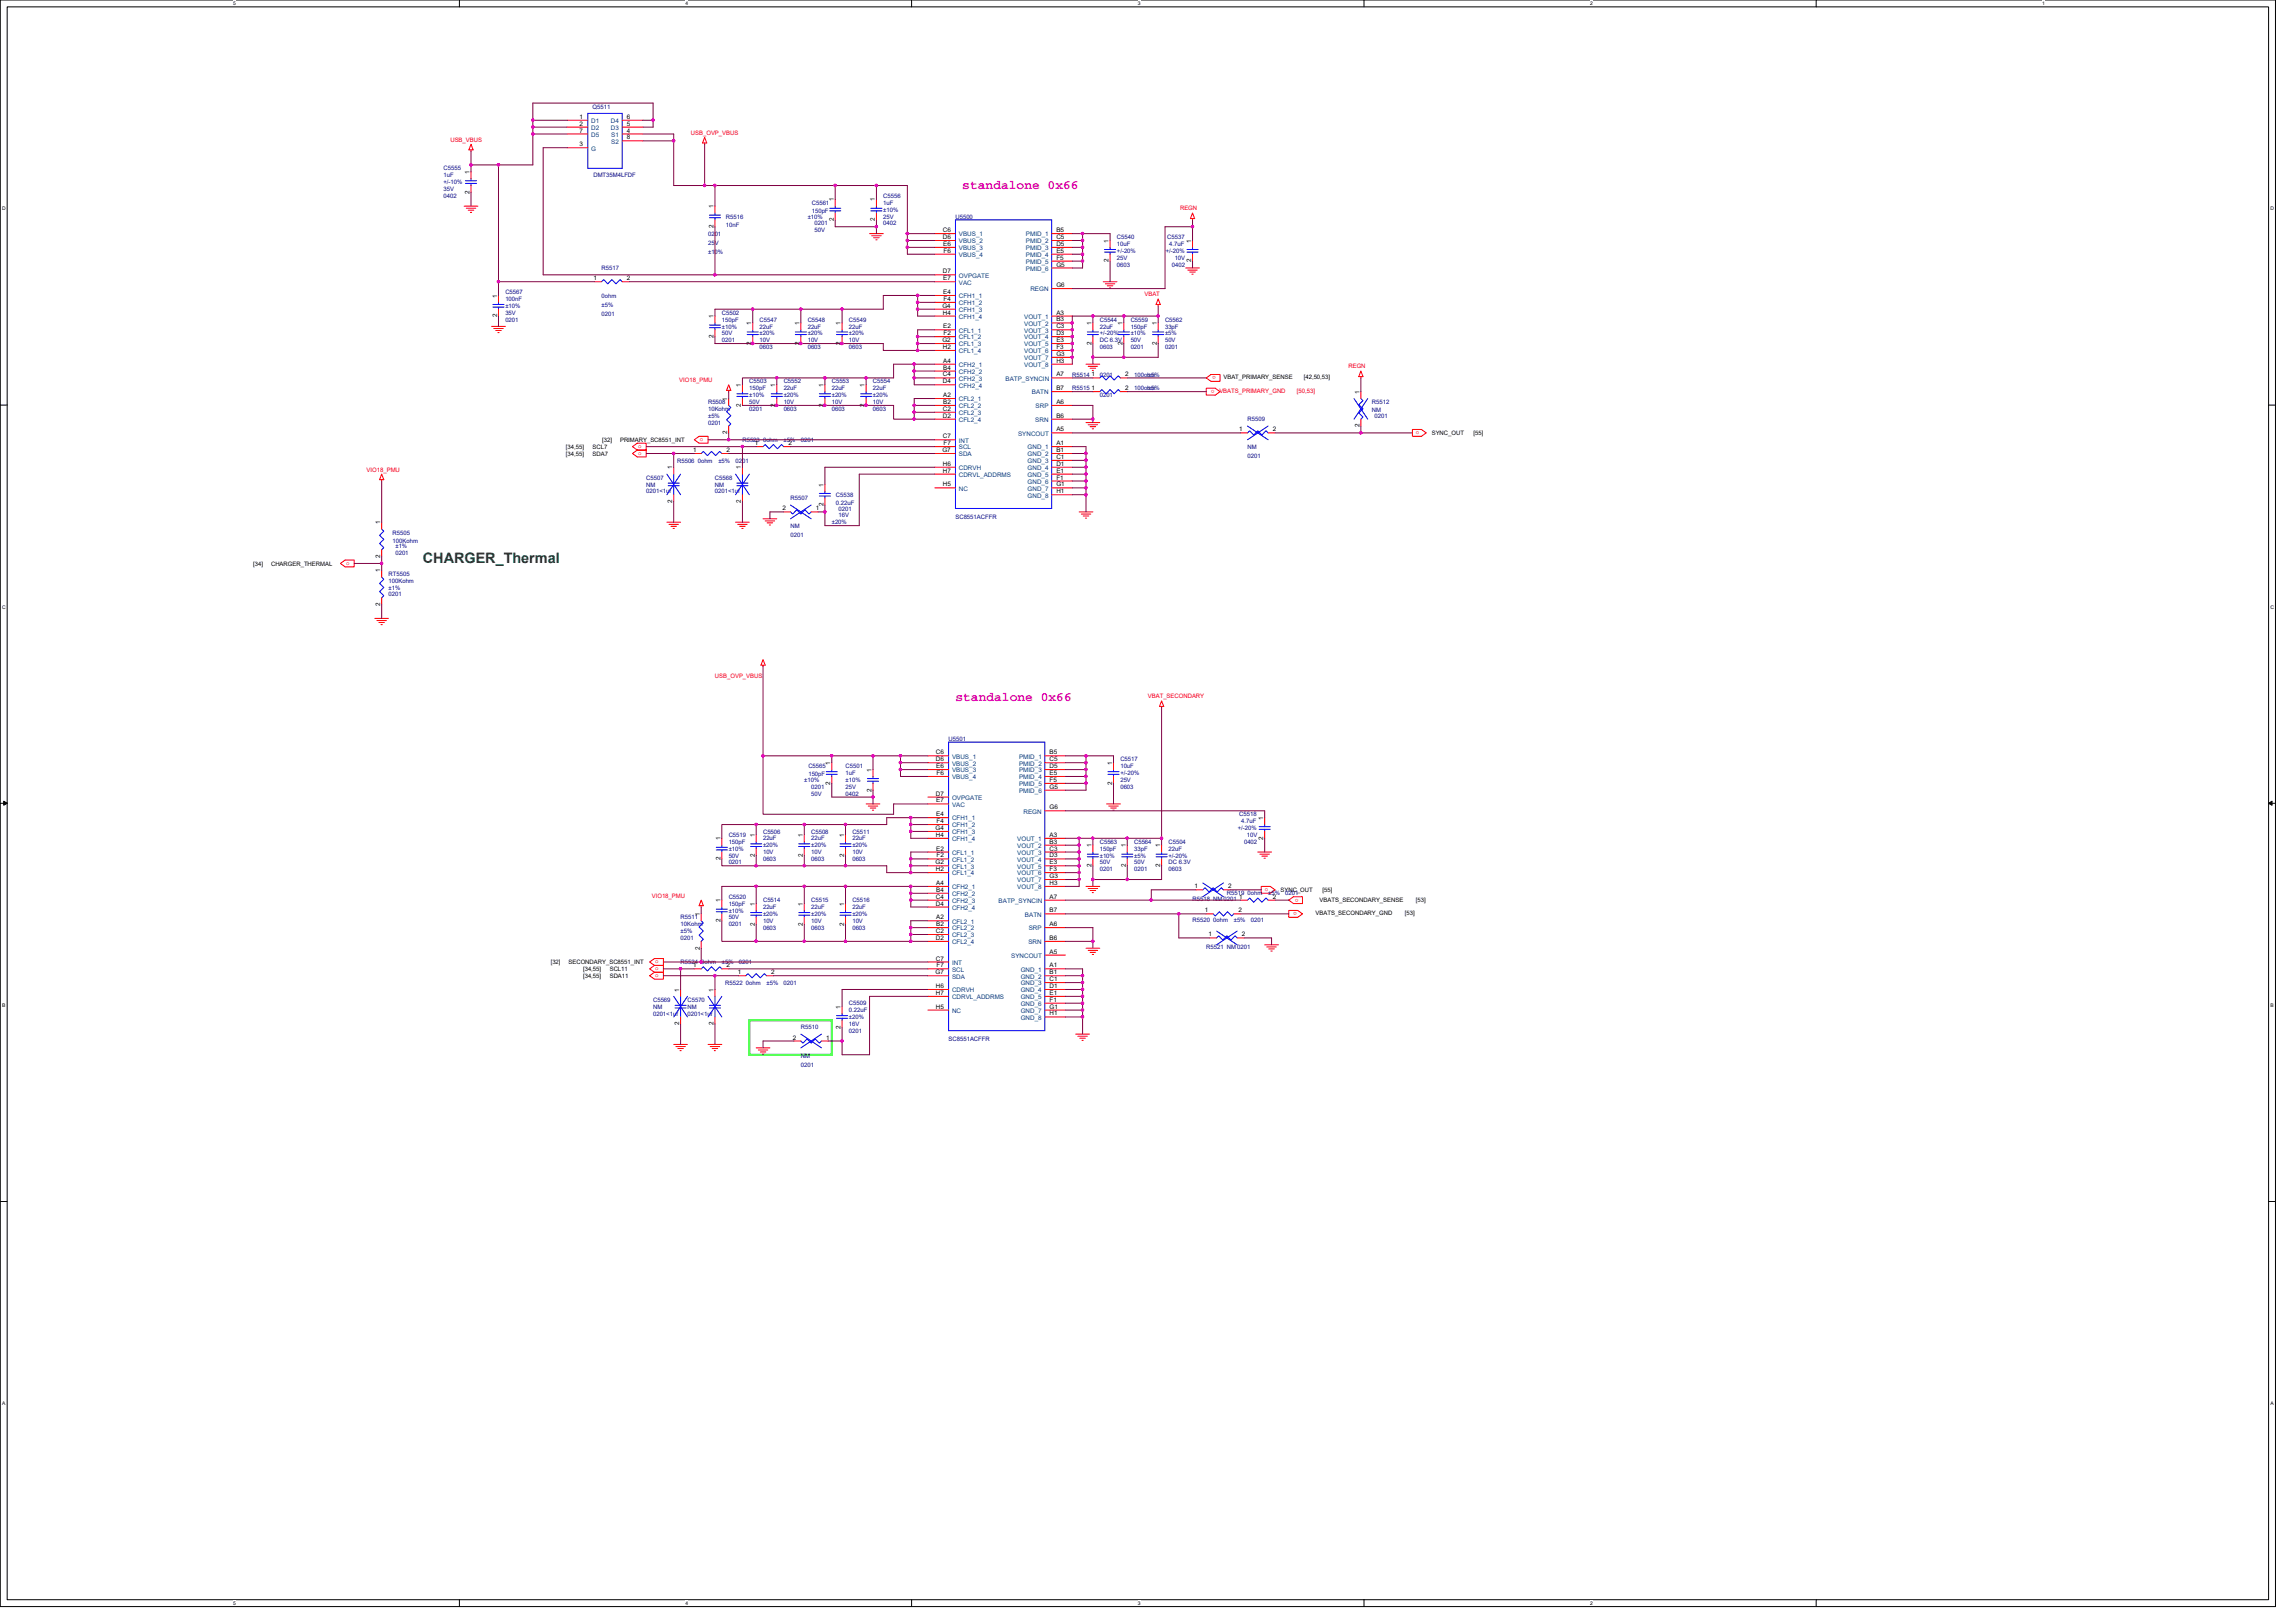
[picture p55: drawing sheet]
<svg xmlns="http://www.w3.org/2000/svg" width="297mm" height="210mm" viewBox="0 0 297 210" stroke-linecap="round" stroke-linejoin="round" font-family="sans-serif">
<defs><g id="words">
<text font-size="1.9" fill="#008000" x="54.7" y="72.9">CHARGER_Thermal</text>
<g font-size="1.7" fill="#f0f">
<text x="124.5" y="24.5">standalone 0x66</text>
<text x="123.6" y="90.7">standalone 0x66</text>
</g>
<g font-size=".8">
<text x="75" y="15.4">1</text>
<text x="75" y="16.3">2</text>
<text x="75" y="17.1">7</text>
<text x="81.1" y="17.1">4</text>
<text x="81.1" y="16.3">5</text>
<text x="81.1" y="15.4">6</text>
<text x="60.7" y="22.5" transform="rotate(-90 60.7 22.5)">1</text>
<text x="75" y="18.9">3</text>
<text x="81.1" y="18">8</text>
<text x="60.7" y="25.1" transform="rotate(-90 60.7 25.1)">2</text>
<text x="92.3" y="29.5" transform="rotate(-90 92.3 29.5)">2</text>
<text x="92.3" y="26.9" transform="rotate(-90 92.3 26.9)">1</text>
<text x="107.9" y="28.6" transform="rotate(-90 107.9 28.6)">2</text>
<text x="107.9" y="26.1" transform="rotate(-90 107.9 26.1)">1</text>
<text x="113.2" y="28.6" transform="rotate(-90 113.2 28.6)">2</text>
<text x="113.2" y="26.1" transform="rotate(-90 113.2 26.1)">1</text>
<text x="122" y="30">C6</text>
<text x="122" y="30.9">D6</text>
<text x="122" y="35.4">D7</text>
<text x="122" y="31.8">E6</text>
<text x="122.1" y="32.7">F6</text>
<text x="136.7" y="30">B5</text>
<text x="136.7" y="30.9">C5</text>
<text x="136.7" y="31.8">D5</text>
<text x="136.7" y="32.7">E5</text>
<text x="136.7" y="33.6">F5</text>
<text x="136.7" y="34.5">G5</text>
<text x="143.4" y="34" transform="rotate(-90 143.4 34)">2</text>
<text x="143.4" y="31.4" transform="rotate(-90 143.4 31.4)">1</text>
<text x="154.1" y="34" transform="rotate(-90 154.1 34)">2</text>
<text x="154.1" y="31.4" transform="rotate(-90 154.1 31.4)">1</text>
<text x="64.3" y="41.1" transform="rotate(-90 64.3 41.1)">2</text>
<text x="64.3" y="38.5" transform="rotate(-90 64.3 38.5)">1</text>
<text x="76.8" y="36.3">1</text>
<text x="81.1" y="36.3">2</text>
<text x="92.3" y="41.2" transform="rotate(-90 92.3 41.2)">1</text>
<text x="121.9" y="39.8">G4</text>
<text x="122" y="40.7">H4</text>
<text x="122" y="38">E4</text>
<text x="122" y="36.3">E7</text>
<text x="122.1" y="38.9">F4</text>
<text x="136.7" y="40.7">A3</text>
<text x="136.7" y="41.6">B3</text>
<text x="136.7" y="37.1">G6</text>
<text x="92.3" y="43.7" transform="rotate(-90 92.3 43.7)">2</text>
<text x="97.2" y="44.6" transform="rotate(-90 97.2 44.6)">2</text>
<text x="97.2" y="42.1" transform="rotate(-90 97.2 42.1)">1</text>
<text x="103.4" y="44.6" transform="rotate(-90 103.4 44.6)">2</text>
<text x="103.4" y="42.1" transform="rotate(-90 103.4 42.1)">1</text>
<text x="108.8" y="44.6" transform="rotate(-90 108.8 44.6)">2</text>
<text x="108.8" y="42.1" transform="rotate(-90 108.8 42.1)">1</text>
<text x="121.9" y="44.3">G2</text>
<text x="122" y="45.1">H2</text>
<text x="122" y="46.9">A4</text>
<text x="122" y="47.8">B4</text>
<text x="122" y="42.5">E2</text>
<text x="122.1" y="43.4">F2</text>
<text x="136.7" y="42.5">C3</text>
<text x="136.7" y="43.4">D3</text>
<text x="136.7" y="44.3">E3</text>
<text x="136.7" y="45.1">F3</text>
<text x="136.7" y="46">G3</text>
<text x="136.7" y="46.9">H3</text>
<text x="141.2" y="44.6" transform="rotate(-90 141.2 44.6)">2</text>
<text x="141.2" y="42.1" transform="rotate(-90 141.2 42.1)">1</text>
<text x="145.2" y="44.6" transform="rotate(-90 145.2 44.6)">2</text>
<text x="145.2" y="42.1" transform="rotate(-90 145.2 42.1)">1</text>
<text x="149.6" y="44.6" transform="rotate(-90 149.6 44.6)">2</text>
<text x="149.6" y="42.1" transform="rotate(-90 149.6 42.1)">1</text>
<text x="94.1" y="51.8" transform="rotate(-90 94.1 51.8)">1</text>
<text x="95.9" y="52.6" transform="rotate(-90 95.9 52.6)">2</text>
<text x="95.9" y="50.1" transform="rotate(-90 95.9 50.1)">1</text>
<text x="100.3" y="52.6" transform="rotate(-90 100.3 52.6)">2</text>
<text x="100.3" y="50.1" transform="rotate(-90 100.3 50.1)">1</text>
<text x="106.5" y="52.6" transform="rotate(-90 106.5 52.6)">2</text>
<text x="106.5" y="50.1" transform="rotate(-90 106.5 50.1)">1</text>
<text x="111.9" y="52.6" transform="rotate(-90 111.9 52.6)">2</text>
<text x="111.9" y="50.1" transform="rotate(-90 111.9 50.1)">1</text>
<text x="122" y="53.1">C2</text>
<text x="122" y="48.7">C4</text>
<text x="122" y="49.6">D4</text>
<text x="122" y="51.4">A2</text>
<text x="122" y="52.3">B2</text>
<text x="136.7" y="50.5">B7</text>
<text x="136.7" y="48.7">A7</text>
<text x="136.7" y="52.3">A6</text>
<text x="141.2" y="50.5">1</text>
<text x="141.2" y="48.7">1</text>
<text x="145.6" y="50.5">2</text>
<text x="145.6" y="48.7">2</text>
<text x="158.3" y="49.1">VBAT_PRIMARY_SENSE</text>
<text x="168.7" y="49.1">[42,50,53]</text>
<text x="175.9" y="50.9" transform="rotate(-90 175.9 50.9)">1</text>
<text x="73.2" y="58.9">[34,55]</text>
<text x="73.2" y="58.1">[34,55]</text>
<text x="76.7" y="58.9">SDA7</text>
<text x="76.7" y="58.1">SCL7</text>
<text x="77.9" y="57.2">[32]</text>
<text x="80.2" y="57.2">PRIMARY_SC8551_INT</text>
<text x="89.7" y="58.5">1</text>
<text x="94" y="58.5">2</text>
<text x="94.1" y="56.2" transform="rotate(-90 94.1 56.2)">2</text>
<text x="97.7" y="57.6">1</text>
<text x="102" y="57.6">2</text>
<text x="121.9" y="58.5">G7</text>
<text x="122" y="56.7">C7</text>
<text x="122" y="54">D2</text>
<text x="122.1" y="57.6">F7</text>
<text x="136.7" y="55.8">A5</text>
<text x="136.7" y="57.6">A1</text>
<text x="136.7" y="58.5">B1</text>
<text x="136.7" y="59.4">C1</text>
<text x="136.7" y="54">B6</text>
<text x="160.3" y="55.8">1</text>
<text x="164.7" y="55.8">2</text>
<text x="175.9" y="55.3" transform="rotate(-90 175.9 55.3)">2</text>
<text x="185.2" y="56.3">SYNC_OUT</text>
<text x="190.6" y="56.3">[55]</text>
<text x="87" y="65.1" transform="rotate(-90 87 65.1)">2</text>
<text x="87" y="60.7" transform="rotate(-90 87 60.7)">1</text>
<text x="95.9" y="65.1" transform="rotate(-90 95.9 65.1)">2</text>
<text x="95.9" y="60.7" transform="rotate(-90 95.9 60.7)">1</text>
<text x="106.5" y="65.5" transform="rotate(-90 106.5 65.5)">2</text>
<text x="106.5" y="62.9" transform="rotate(-90 106.5 62.9)">1</text>
<text x="122" y="62.9">H5</text>
<text x="122" y="60.3">H6</text>
<text x="122" y="61.2">H7</text>
<text x="136.7" y="60.3">D1</text>
<text x="136.7" y="61.2">E1</text>
<text x="136.7" y="62">F1</text>
<text x="136.7" y="62.9">G1</text>
<text x="136.7" y="63.8">H1</text>
<text x="49.2" y="67.8" transform="rotate(-90 49.2 67.8)">1</text>
<text x="101.2" y="66">2</text>
<text x="105.6" y="66">1</text>
<text x="32.8" y="73.2">[34]</text>
<text x="35.1" y="73.2">CHARGER_THERMAL</text>
<text x="49.2" y="74.1" transform="rotate(-90 49.2 74.1)">1</text>
<text x="49.2" y="72.2" transform="rotate(-90 49.2 72.2)">2</text>
<text x="49.2" y="78.4" transform="rotate(-90 49.2 78.4)">2</text>
<text x="107.4" y="101.5" transform="rotate(-90 107.4 101.5)">2</text>
<text x="107.4" y="99" transform="rotate(-90 107.4 99)">1</text>
<text x="112.8" y="99.8" transform="rotate(-90 112.8 99.8)">1</text>
<text x="121.1" y="97.6">C6</text>
<text x="121.1" y="98.5">D6</text>
<text x="121.1" y="99.4">E6</text>
<text x="121.2" y="100.3">F6</text>
<text x="135.8" y="97.6">B5</text>
<text x="135.8" y="98.5">C5</text>
<text x="135.8" y="99.4">D5</text>
<text x="135.8" y="100.3">E5</text>
<text x="135.8" y="101.2">F5</text>
<text x="143.9" y="101.5" transform="rotate(-90 143.9 101.5)">2</text>
<text x="143.9" y="99" transform="rotate(-90 143.9 99)">1</text>
<text x="112.8" y="102.4" transform="rotate(-90 112.8 102.4)">2</text>
<text x="121" y="107.4">G4</text>
<text x="121.1" y="102.9">D7</text>
<text x="121.1" y="105.6">E4</text>
<text x="121.1" y="103.8">E7</text>
<text x="121.2" y="106.5">F4</text>
<text x="135.8" y="104.7">G6</text>
<text x="135.8" y="102">G5</text>
<text x="163.4" y="106.1" transform="rotate(-90 163.4 106.1)">1</text>
<text x="93.2" y="111.3" transform="rotate(-90 93.2 111.3)">2</text>
<text x="93.2" y="108.7" transform="rotate(-90 93.2 108.7)">1</text>
<text x="97.6" y="110.9" transform="rotate(-90 97.6 110.9)">2</text>
<text x="97.6" y="108.3" transform="rotate(-90 97.6 108.3)">1</text>
<text x="103.9" y="110.9" transform="rotate(-90 103.9 110.9)">2</text>
<text x="103.9" y="108.3" transform="rotate(-90 103.9 108.3)">1</text>
<text x="109.2" y="110.9" transform="rotate(-90 109.2 110.9)">2</text>
<text x="109.2" y="108.3" transform="rotate(-90 109.2 108.3)">1</text>
<text x="121" y="111.8">G2</text>
<text x="121.1" y="112.7">H2</text>
<text x="121.1" y="108.3">H4</text>
<text x="121.1" y="110">E2</text>
<text x="121.2" y="110.9">F2</text>
<text x="135.8" y="108.3">A3</text>
<text x="135.8" y="109.2">B3</text>
<text x="135.8" y="110">C3</text>
<text x="135.8" y="110.9">D3</text>
<text x="135.8" y="111.8">E3</text>
<text x="135.8" y="112.7">F3</text>
<text x="135.8" y="113.6">G3</text>
<text x="141.2" y="112.2" transform="rotate(-90 141.2 112.2)">2</text>
<text x="141.2" y="109.6" transform="rotate(-90 141.2 109.6)">1</text>
<text x="145.6" y="112.2" transform="rotate(-90 145.6 112.2)">2</text>
<text x="145.6" y="109.6" transform="rotate(-90 145.6 109.6)">1</text>
<text x="150.1" y="112.2" transform="rotate(-90 150.1 112.2)">2</text>
<text x="150.1" y="109.6" transform="rotate(-90 150.1 109.6)">1</text>
<text x="163.4" y="108.6" transform="rotate(-90 163.4 108.6)">2</text>
<text x="90.5" y="118.5" transform="rotate(-90 90.5 118.5)">1</text>
<text x="93.2" y="119.3" transform="rotate(-90 93.2 119.3)">2</text>
<text x="93.2" y="116.7" transform="rotate(-90 93.2 116.7)">1</text>
<text x="97.6" y="119.7" transform="rotate(-90 97.6 119.7)">2</text>
<text x="97.6" y="117.2" transform="rotate(-90 97.6 117.2)">1</text>
<text x="103.9" y="119.7" transform="rotate(-90 103.9 119.7)">2</text>
<text x="103.9" y="117.2" transform="rotate(-90 103.9 117.2)">1</text>
<text x="109.2" y="119.7" transform="rotate(-90 109.2 119.7)">2</text>
<text x="109.2" y="117.2" transform="rotate(-90 109.2 117.2)">1</text>
<text x="121.1" y="116.3">C4</text>
<text x="121.1" y="117.2">D4</text>
<text x="121.1" y="118.9">A2</text>
<text x="121.1" y="114.5">A4</text>
<text x="121.1" y="119.8">B2</text>
<text x="121.1" y="115.4">B4</text>
<text x="135.8" y="114.5">H3</text>
<text x="135.8" y="116.3">A7</text>
<text x="135.8" y="119.8">A6</text>
<text x="135.8" y="118">B7</text>
<text x="154.6" y="114.9">1</text>
<text x="155.9" y="118">1</text>
<text x="158.9" y="114.9">2</text>
<text x="160.2" y="118">2</text>
<text x="160.3" y="116.3">1</text>
<text x="164.7" y="116.3">2</text>
<text x="165.7" y="115.4">SYNC_OUT</text>
<text x="170.2" y="118.4">VBATS_SECONDARY_GND</text>
<text x="170.7" y="116.6">VBATS_SECONDARY_SENSE</text>
<text x="171.1" y="115.4">[55]</text>
<text x="181.8" y="118.4">[53]</text>
<text x="183.2" y="116.6">[53]</text>
<text x="71.2" y="124.7">[32]</text>
<text x="73.6" y="124.7">SECONDARY_SC8551_INT</text>
<text x="75.4" y="125.6">[34,55]</text>
<text x="78.9" y="125.6">SCL11</text>
<text x="89.7" y="125.2">1</text>
<text x="90.5" y="122.9" transform="rotate(-90 90.5 122.9)">2</text>
<text x="94" y="125.2">2</text>
<text x="121.1" y="120.7">C2</text>
<text x="121.1" y="124.3">C7</text>
<text x="121.1" y="121.6">D2</text>
<text x="121.2" y="125.2">F7</text>
<text x="135.8" y="121.6">B6</text>
<text x="135.8" y="125.2">A1</text>
<text x="135.8" y="123.4">A5</text>
<text x="156.3" y="121.2">1</text>
<text x="160.7" y="121.2">2</text>
<text x="75.4" y="126.5">[34,55]</text>
<text x="78.9" y="126.5">SDA11</text>
<text x="87.9" y="128.3" transform="rotate(-90 87.9 128.3)">1</text>
<text x="92.3" y="128.3" transform="rotate(-90 92.3 128.3)">1</text>
<text x="95.4" y="126">1</text>
<text x="99.8" y="126">2</text>
<text x="108.8" y="130.5" transform="rotate(-90 108.8 130.5)">1</text>
<text x="121" y="126">G7</text>
<text x="121.1" y="130.5">H5</text>
<text x="121.1" y="127.8">H6</text>
<text x="121.1" y="128.7">H7</text>
<text x="135.8" y="126">B1</text>
<text x="135.8" y="126.9">C1</text>
<text x="135.8" y="127.8">D1</text>
<text x="135.8" y="128.7">E1</text>
<text x="135.8" y="129.6">F1</text>
<text x="135.8" y="130.5">G1</text>
<text x="135.8" y="131.4">H1</text>
<text x="87.9" y="132.6" transform="rotate(-90 87.9 132.6)">2</text>
<text x="92.3" y="132.6" transform="rotate(-90 92.3 132.6)">2</text>
<text x="102.5" y="134.5">2</text>
<text x="106.9" y="134.5">1</text>
<text x="108.8" y="133.1" transform="rotate(-90 108.8 133.1)">2</text>
</g>
<g font-size=".8" fill="#004080">
<text x="76.5" y="15.9">D1</text>
<text x="76.5" y="16.8">D2</text>
<text x="76.5" y="17.7">D5</text>
<text x="79" y="16.8">D3</text>
<text x="79" y="15.9">D4</text>
<text x="79.1" y="17.7">S1</text>
<text x="76.5" y="19.5">G</text>
<text x="79.1" y="18.6">S2</text>
<text x="124.1" y="30.6">VBUS_1</text>
<text x="124.1" y="31.5">VBUS_2</text>
<text x="124.1" y="35.9">OVPGATE</text>
<text x="124.1" y="32.4">VBUS_3</text>
<text x="124.1" y="33.3">VBUS_4</text>
<text x="132.7" y="30.6">PMID_1</text>
<text x="132.7" y="31.5">PMID_2</text>
<text x="132.7" y="32.4">PMID_3</text>
<text x="132.7" y="33.3">PMID_4</text>
<text x="132.7" y="34.1">PMID_5</text>
<text x="132.7" y="35">PMID_6</text>
<text x="124.1" y="38.6">CFH1_1</text>
<text x="124.1" y="36.8">VAC</text>
<text x="124.1" y="39.5">CFH1_2</text>
<text x="124.1" y="40.4">CFH1_3</text>
<text x="124.1" y="41.3">CFH1_4</text>
<text x="132.5" y="41.3">VOUT_1</text>
<text x="133.3" y="37.7">REGN</text>
<text x="124.1" y="47.5">CFH2_1</text>
<text x="124.1" y="43">CFL1_1</text>
<text x="124.1" y="43.9">CFL1_2</text>
<text x="124.1" y="44.8">CFL1_3</text>
<text x="124.1" y="45.7">CFL1_4</text>
<text x="132.5" y="42.1">VOUT_2</text>
<text x="132.5" y="43">VOUT_3</text>
<text x="132.5" y="43.9">VOUT_4</text>
<text x="132.5" y="44.8">VOUT_5</text>
<text x="132.5" y="45.7">VOUT_6</text>
<text x="132.5" y="46.6">VOUT_7</text>
<text x="132.5" y="47.5">VOUT_8</text>
<text x="124.1" y="51.9">CFL2_1</text>
<text x="124.1" y="52.8">CFL2_2</text>
<text x="124.1" y="48.4">CFH2_2</text>
<text x="124.1" y="53.7">CFL2_3</text>
<text x="124.1" y="49.3">CFH2_3</text>
<text x="124.1" y="50.1">CFH2_4</text>
<text x="130.1" y="49.3">BATP_SYNCIN</text>
<text x="133.5" y="51">BATN</text>
<text x="134" y="52.8">SRP</text>
<text x="124.1" y="57.3">INT</text>
<text x="124.1" y="54.6">CFL2_4</text>
<text x="124.1" y="58.1">SCL</text>
<text x="124.1" y="59">SDA</text>
<text x="131.7" y="56.4">SYNCOUT</text>
<text x="132.9" y="58.1">GND_1</text>
<text x="132.9" y="59">GND_2</text>
<text x="132.9" y="59.9">GND_3</text>
<text x="133.9" y="54.6">SRN</text>
<text x="124.1" y="63.5">NC</text>
<text x="124.1" y="60.8">CDRVH</text>
<text x="124.1" y="61.7">CDRVL_ADDRMS</text>
<text x="132.9" y="60.8">GND_4</text>
<text x="132.9" y="61.7">GND_5</text>
<text x="132.9" y="62.6">GND_6</text>
<text x="132.9" y="63.5">GND_7</text>
<text x="132.9" y="64.4">GND_8</text>
<text x="123.2" y="98.1">VBUS_1</text>
<text x="123.2" y="99">VBUS_2</text>
<text x="123.2" y="99.9">VBUS_3</text>
<text x="123.2" y="100.8">VBUS_4</text>
<text x="131.8" y="98.1">PMID_1</text>
<text x="131.8" y="99">PMID_2</text>
<text x="131.8" y="99.9">PMID_3</text>
<text x="131.8" y="100.8">PMID_4</text>
<text x="131.8" y="101.7">PMID_5</text>
<text x="123.2" y="103.5">OVPGATE</text>
<text x="123.2" y="106.2">CFH1_1</text>
<text x="123.2" y="104.4">VAC</text>
<text x="123.2" y="107">CFH1_2</text>
<text x="123.2" y="107.9">CFH1_3</text>
<text x="131.8" y="102.6">PMID_6</text>
<text x="132.4" y="105.3">REGN</text>
<text x="123.2" y="110.6">CFL1_1</text>
<text x="123.2" y="111.5">CFL1_2</text>
<text x="123.2" y="112.4">CFL1_3</text>
<text x="123.2" y="113.3">CFL1_4</text>
<text x="123.2" y="108.8">CFH1_4</text>
<text x="131.6" y="108.8">VOUT_1</text>
<text x="131.6" y="109.7">VOUT_2</text>
<text x="131.6" y="110.6">VOUT_3</text>
<text x="131.6" y="111.5">VOUT_4</text>
<text x="131.6" y="112.4">VOUT_5</text>
<text x="131.6" y="113.3">VOUT_6</text>
<text x="123.2" y="119.5">CFL2_1</text>
<text x="123.2" y="115">CFH2_1</text>
<text x="123.2" y="115.9">CFH2_2</text>
<text x="123.2" y="116.8">CFH2_3</text>
<text x="123.2" y="117.7">CFH2_4</text>
<text x="129.2" y="116.8">BATP_SYNCIN</text>
<text x="131.6" y="114.2">VOUT_7</text>
<text x="131.6" y="115">VOUT_8</text>
<text x="132.6" y="118.6">BATN</text>
<text x="123.2" y="120.4">CFL2_2</text>
<text x="123.2" y="121.3">CFL2_3</text>
<text x="123.2" y="124.8">INT</text>
<text x="123.2" y="122.2">CFL2_4</text>
<text x="123.2" y="125.7">SCL</text>
<text x="130.8" y="123.9">SYNCOUT</text>
<text x="132.1" y="125.7">GND_1</text>
<text x="133.1" y="122.2">SRN</text>
<text x="133.1" y="120.4">SRP</text>
<text x="123.2" y="126.6">SDA</text>
<text x="123.2" y="131">NC</text>
<text x="123.2" y="128.4">CDRVH</text>
<text x="123.2" y="129.3">CDRVL_ADDRMS</text>
<text x="132.1" y="126.6">GND_2</text>
<text x="132.1" y="127.5">GND_3</text>
<text x="132.1" y="128.4">GND_4</text>
<text x="132.1" y="129.3">GND_5</text>
<text x="132.1" y="130.2">GND_6</text>
<text x="132.1" y="131">GND_7</text>
<text x="132.1" y="131.9">GND_8</text>
</g>
<g font-size=".8" fill="#000080">
<text x="76.7" y="14.1">Q5511</text>
<text x="57.4" y="22.1">C5555</text>
<text x="57.4" y="22.9">1uF</text>
<text x="57.4" y="23.8">+/-10%</text>
<text x="76.8" y="22.9">DMT35M4LFDF</text>
<text x="57.4" y="25.6">0402</text>
<text x="57.4" y="24.7">35V</text>
<text x="93.9" y="28.3">R5516</text>
<text x="93.9" y="29.3">10nF</text>
<text x="104.5" y="28.3">±10%</text>
<text x="105" y="26.5">C5561</text>
<text x="105" y="27.6">150pF</text>
<text x="105.4" y="29.2">0201</text>
<text x="114.3" y="25.6">C5556</text>
<text x="114.3" y="26.5">1uF</text>
<text x="114.3" y="29.2">0402</text>
<text x="114.3" y="28.3">25V</text>
<text x="114.3" y="27.4">±10%</text>
<text x="123.6" y="28.4">U5500</text>
<text x="77.8" y="34.9">R5517</text>
<text x="91.6" y="30.5">0201</text>
<text x="91.6" y="31.7">25V</text>
<text x="91.6" y="32.8">±10%</text>
<text x="105.4" y="30.1">50V</text>
<text x="144.5" y="30.9">C5540</text>
<text x="144.5" y="31.8">10uF</text>
<text x="144.5" y="34.5">0603</text>
<text x="144.5" y="33.6">25V</text>
<text x="144.5" y="32.7">+/-20%</text>
<text x="150.8" y="32.7">+/-20%</text>
<text x="151" y="30.9">C5537</text>
<text x="151.3" y="31.8">4.7uF</text>
<text x="151.6" y="34.5">0402</text>
<text x="152" y="33.6">10V</text>
<text x="65.4" y="38.1">C5567</text>
<text x="65.4" y="38.9">100nF</text>
<text x="65.4" y="41.6">0201</text>
<text x="65.4" y="40.7">35V</text>
<text x="65.4" y="39.8">±10%</text>
<text x="77.8" y="38.6">0ohm</text>
<text x="77.8" y="39.8">±5%</text>
<text x="77.8" y="40.9">0201</text>
<text x="93.4" y="40.7">C5502</text>
<text x="93.4" y="41.6">150pF</text>
<text x="98.3" y="41.6">C5547</text>
<text x="104.5" y="41.6">C5548</text>
<text x="109.8" y="41.6">C5549</text>
<text x="142.3" y="41.6">C5544</text>
<text x="146.3" y="41.6">C5559</text>
<text x="150.7" y="41.6">C5562</text>
<text x="93.4" y="44.3">0201</text>
<text x="93.4" y="43.4">50V</text>
<text x="93.4" y="42.5">±10%</text>
<text x="98.3" y="42.5">22uF</text>
<text x="98.3" y="45.2">0603</text>
<text x="98.3" y="44.3">10V</text>
<text x="98.3" y="43.4">±20%</text>
<text x="104.5" y="42.5">22uF</text>
<text x="104.5" y="45.2">0603</text>
<text x="104.5" y="44.3">10V</text>
<text x="104.5" y="43.4">±20%</text>
<text x="109.8" y="42.5">22uF</text>
<text x="109.8" y="45.2">0603</text>
<text x="109.8" y="44.3">10V</text>
<text x="109.8" y="43.4">±20%</text>
<text x="142.3" y="42.5">22uF</text>
<text x="142.3" y="45.2">0603</text>
<text x="142.3" y="44.3">DC 6.3V</text>
<text x="142.3" y="43.4">+/-20%</text>
<text x="146.3" y="42.5">150pF</text>
<text x="146.3" y="45.2">0201</text>
<text x="146.3" y="44.3">50V</text>
<text x="146.3" y="43.4">±10%</text>
<text x="150.7" y="42.5">33pF</text>
<text x="150.7" y="45.2">0201</text>
<text x="150.7" y="44.3">50V</text>
<text x="150.7" y="43.4">±5%</text>
<text x="91.6" y="52.3">R5508</text>
<text x="91.6" y="53.2">10Kohm</text>
<text x="96.9" y="49.6">C5503</text>
<text x="96.9" y="50.5">150pF</text>
<text x="96.9" y="53.2">0201</text>
<text x="96.9" y="52.3">50V</text>
<text x="96.9" y="51.4">±10%</text>
<text x="101.4" y="49.6">C5552</text>
<text x="101.4" y="50.5">22uF</text>
<text x="101.4" y="53.2">0603</text>
<text x="101.4" y="52.3">10V</text>
<text x="101.4" y="51.4">±20%</text>
<text x="107.6" y="49.6">C5553</text>
<text x="107.6" y="50.5">22uF</text>
<text x="107.6" y="53.2">0603</text>
<text x="107.6" y="52.3">10V</text>
<text x="107.6" y="51.4">±20%</text>
<text x="112.9" y="49.6">C5554</text>
<text x="112.9" y="50.5">22uF</text>
<text x="112.9" y="53.2">0603</text>
<text x="112.9" y="52.3">10V</text>
<text x="112.9" y="51.4">±20%</text>
<text x="138.7" y="50.5">R5515</text>
<text x="138.7" y="48.7">R5514</text>
<text x="142.3" y="51.4">0201</text>
<text x="142.3" y="48.7">0201</text>
<text x="146.7" y="50.5">100ohm</text>
<text x="146.7" y="48.7">100ohm</text>
<text x="148.5" y="50.5">±5%</text>
<text x="148.5" y="48.7">±5%</text>
<text x="177.5" y="52.3">R5512</text>
<text x="177.5" y="53.3">NM</text>
<text x="87.6" y="59.8">R5506 0ohm</text>
<text x="91.6" y="54.1">±5%</text>
<text x="91.6" y="54.9">0201</text>
<text x="92.9" y="59.8">±5%</text>
<text x="95.2" y="59.8">0201</text>
<text x="96.1" y="57.2">R5523 0ohm</text>
<text x="101.4" y="57.2">±5%</text>
<text x="103.6" y="57.2">0201</text>
<text x="161.4" y="54.5">R5509</text>
<text x="161.4" y="58.1">NM</text>
<text x="161.4" y="59.3">0201</text>
<text x="177.8" y="54.1">0201</text>
<text x="83.6" y="62.1">C5507</text>
<text x="83.6" y="62.9">NM</text>
<text x="83.6" y="63.8">0201&lt;1uf</text>
<text x="92.5" y="62.1">C5568</text>
<text x="92.5" y="62.9">NM</text>
<text x="92.5" y="63.8">0201&lt;1uf</text>
<text x="102.3" y="64.7">R5507</text>
<text x="108.1" y="64.3">C5538</text>
<text x="108.1" y="65.3">0.22uF</text>
<text x="50.8" y="69.2">R5505</text>
<text x="50.8" y="70.2">100Kohm</text>
<text x="51.2" y="71">±1%</text>
<text x="51.2" y="71.8">0201</text>
<text x="102.3" y="68.4">NM</text>
<text x="102.3" y="69.5">0201</text>
<text x="107.6" y="67.8">±20%</text>
<text x="108.5" y="66.1">0201</text>
<text x="108.5" y="67">16V</text>
<text x="123.6" y="67.1">SC8551ACFFR</text>
<text x="50.3" y="74.5">RT5505</text>
<text x="50.3" y="75.4">100Kohm</text>
<text x="50.3" y="76.3">±1%</text>
<text x="50.3" y="77.2">0201</text>
<text x="122.7" y="95.9">U5501</text>
<text x="104.1" y="101.2">±10%</text>
<text x="104.6" y="99.4">C5565</text>
<text x="104.6" y="100.5">150pF</text>
<text x="109.4" y="99.4">C5501</text>
<text x="109.4" y="100.3">1uF</text>
<text x="109.4" y="101.2">±10%</text>
<text x="144.9" y="98.5">C5517</text>
<text x="144.9" y="99.4">10uF</text>
<text x="144.9" y="101.2">25V</text>
<text x="144.9" y="100.3">+/-20%</text>
<text x="98.7" y="107.8">C5506</text>
<text x="104.9" y="102.1">0201</text>
<text x="104.9" y="103">50V</text>
<text x="104.9" y="107.8">C5508</text>
<text x="109.4" y="103">0402</text>
<text x="109.4" y="102.1">25V</text>
<text x="110.3" y="107.8">C5511</text>
<text x="144.9" y="102.1">0603</text>
<text x="160.1" y="107.4">+/-20%</text>
<text x="160.3" y="105.6">C5518</text>
<text x="160.6" y="106.5">4.7uF</text>
<text x="94.3" y="108.3">C5519</text>
<text x="94.3" y="109.2">150pF</text>
<text x="94.3" y="111.8">0201</text>
<text x="94.3" y="111">50V</text>
<text x="94.3" y="110.1">±10%</text>
<text x="98.7" y="108.7">22uF</text>
<text x="98.7" y="111.4">0603</text>
<text x="98.7" y="110.5">10V</text>
<text x="98.7" y="109.6">±20%</text>
<text x="104.9" y="108.7">22uF</text>
<text x="104.9" y="111.4">0603</text>
<text x="104.9" y="110.5">10V</text>
<text x="104.9" y="109.6">±20%</text>
<text x="110.3" y="108.7">22uF</text>
<text x="110.3" y="111.4">0603</text>
<text x="110.3" y="110.5">10V</text>
<text x="110.3" y="109.6">±20%</text>
<text x="142.3" y="109.2">C5563</text>
<text x="142.3" y="110.1">150pF</text>
<text x="142.3" y="112.7">0201</text>
<text x="142.3" y="111.8">50V</text>
<text x="142.3" y="111">±10%</text>
<text x="146.7" y="109.2">C5564</text>
<text x="146.7" y="110.1">33pF</text>
<text x="146.7" y="112.7">0201</text>
<text x="146.7" y="111.8">50V</text>
<text x="146.7" y="111">±5%</text>
<text x="151.2" y="109.2">C5504</text>
<text x="151.2" y="110.1">22uF</text>
<text x="151.2" y="112.7">0603</text>
<text x="151.2" y="111.8">DC 6.3V</text>
<text x="151.2" y="111">+/-20%</text>
<text x="160.9" y="109.2">0402</text>
<text x="161.3" y="108.3">10V</text>
<text x="88.1" y="119">R5511</text>
<text x="88.1" y="119.8">10Kohm</text>
<text x="94.3" y="116.3">C5520</text>
<text x="94.3" y="117.2">150pF</text>
<text x="94.3" y="119.8">0201</text>
<text x="94.3" y="119">50V</text>
<text x="94.3" y="118.1">±10%</text>
<text x="98.7" y="116.7">C5514</text>
<text x="98.7" y="117.6">22uF</text>
<text x="98.7" y="119.4">10V</text>
<text x="98.7" y="118.5">±20%</text>
<text x="104.9" y="116.7">C5515</text>
<text x="104.9" y="117.6">22uF</text>
<text x="104.9" y="119.4">10V</text>
<text x="104.9" y="118.5">±20%</text>
<text x="110.3" y="116.7">C5516</text>
<text x="110.3" y="117.6">22uF</text>
<text x="110.3" y="119.4">10V</text>
<text x="110.3" y="118.5">±20%</text>
<text x="154.3" y="119.2">R5520 0ohm</text>
<text x="154.3" y="116.6">R5518 NM 0201</text>
<text x="158.7" y="115.8">R5519 0ohm</text>
<text x="159.6" y="119.2">±5%</text>
<text x="161.8" y="119.2">0201</text>
<text x="164.1" y="115.8">±5%</text>
<text x="166.3" y="115.8">0201</text>
<text x="88.1" y="120.7">±5%</text>
<text x="88.1" y="121.6">0201</text>
<text x="88.1" y="124.7">R5524 0ohm</text>
<text x="93.4" y="124.7">±5%</text>
<text x="95.6" y="124.7">0201</text>
<text x="98.7" y="120.3">0603</text>
<text x="104.9" y="120.3">0603</text>
<text x="110.3" y="120.3">0603</text>
<text x="156.1" y="122.8">R5521 NM 0201</text>
<text x="84.5" y="129.6">C5569</text>
<text x="84.5" y="130.5">NM</text>
<text x="84.5" y="131.4">0201&lt;1uf</text>
<text x="88.9" y="129.6">C5570</text>
<text x="88.9" y="130.5">NM</text>
<text x="88.9" y="131.4">0201&lt;1uf</text>
<text x="93.8" y="127.4">R5522 0ohm</text>
<text x="99.2" y="127.4">±5%</text>
<text x="101.4" y="127.4">0201</text>
<text x="109.8" y="130.1">C5509</text>
<text x="109.8" y="131">0.22uF</text>
<text x="109.8" y="131.8">±20%</text>
<text x="103.6" y="133.2">R5510</text>
<text x="103.6" y="136.8">NM</text>
<text x="103.6" y="138">0201</text>
<text x="109.8" y="133.6">0201</text>
<text x="109.8" y="132.7">16V</text>
<text x="122.7" y="134.7">SC8551ACFFR</text>
</g>
<g font-size=".8" fill="#f00">
<text x="89.4" y="17.4">USB_OVP_VBUS</text>
<text x="58.3" y="18.3">USB_VBUS</text>
<text x="152.7" y="27.2">REGN</text>
<text x="148.1" y="38.3">VBAT</text>
<text x="174.5" y="47.7">REGN</text>
<text x="87.9" y="49.4">VIO18_PMU</text>
<text x="157.1" y="50.5" transform="rotate(180 157.1 50.5)">o</text>
<text x="157.3" y="48.7" transform="rotate(180 157.3 48.7)">o</text>
<text x="157.8" y="50.9">VBATS_PRIMARY_GND</text>
<text x="167.8" y="50.9">[50,53]</text>
<text x="82.5" y="58.8">o</text>
<text x="82.5" y="58">o</text>
<text x="90.5" y="57.1">o</text>
<text x="183.2" y="56.2">o</text>
<text x="47.4" y="61">VIO18_PMU</text>
<text x="44.8" y="73.1">o</text>
<text x="92.5" y="87.7">USB_OVP_VBUS</text>
<text x="148.5" y="90.3">VBAT_SECONDARY</text>
<text x="84.3" y="116.1">VIO18_PMU</text>
<text x="163.6" y="115.3">o</text>
<text x="167.8" y="118" transform="rotate(180 167.8 118)">o</text>
<text x="168" y="116.2" transform="rotate(180 168 116.2)">o</text>
<text x="84.8" y="125.5">o</text>
<text x="84.8" y="124.6">o</text>
<text x="84.8" y="126.4">o</text>
</g>
<g font-size=".6">
<text x="30.2" y=".7">5</text>
<text x="88.7" y=".7">4</text>
<text x="147.2" y=".7">3</text>
<text x="205.7" y=".7">2</text>
<text x="264.2" y=".7">1</text>
<text x=".3" y="27.2">D</text>
<text x="293.7" y="27.2">D</text>
<text x=".3" y="78.7">C</text>
<text x="293.7" y="78.7">C</text>
<text x=".3" y="130.3">B</text>
<text x="293.7" y="130.3">B</text>
<text x=".3" y="181.8">A</text>
<text x="293.7" y="181.8">A</text>
<text x="30.2" y="207.6">5</text>
<text x="88.7" y="207.6">4</text>
<text x="147.2" y="207.6">3</text>
<text x="205.7" y="207.6">2</text>
</g>
</g></defs>
<path d="M0 0h294.4v207.9h-294.4zM.9 .9h292.6v206.1h-292.6z" fill="none" stroke="#000" stroke-width=".13"/>
<g fill="#fff">
<path d="M30.2 .1h.3v.7h-.3z"/>
<path d="M30.2 207.1h.3v.7h-.3z"/>
</g>
<path d="M59.4 0v.9M59.4 207v.9" fill="none" stroke="#000" stroke-width=".13"/>
<g fill="#fff">
<path d="M88.7 .1h.3v.7h-.3z"/>
<path d="M88.7 207.1h.3v.7h-.3z"/>
</g>
<path d="M117.9 0v.9M117.9 207v.9" fill="none" stroke="#000" stroke-width=".13"/>
<g fill="#fff">
<path d="M147.2 .1h.3v.7h-.3z"/>
<path d="M147.2 207.1h.3v.7h-.3z"/>
</g>
<path d="M176.5 0v.9M176.5 207v.9" fill="none" stroke="#000" stroke-width=".13"/>
<g fill="#fff">
<path d="M205.7 .1h.4v.7h-.4z"/>
<path d="M205.7 207.1h.4v.7h-.4z"/>
</g>
<path d="M235 0v.9M235 207v.9" fill="none" stroke="#000" stroke-width=".13"/>
<g fill="#fff">
<path d="M264.2 .1h.4v.7h-.4z"/>
<path d="M.3 26.6h.4v.7h-.4z"/>
<path d="M293.7 26.6h.5v.7h-.5z"/>
<path d="M.3 78.2h.4v.7h-.4z"/>
<path d="M293.7 78.2h.5v.7h-.5z"/>
</g>
<path d="M0 52.4h.9M293.5 52.4h.9" fill="none" stroke="#000" stroke-width=".13"/>
<g fill="#fff">
<path d="M.3 129.7h.4v.7h-.4z"/>
<path d="M293.7 129.7h.4v.7h-.4z"/>
</g>
<path d="M0 103.9h.9M293.5 103.9h.9" fill="none" stroke="#000" stroke-width=".13"/>
<path d="M.5 103.7l.4 .2-.4 .3zM293.5 103.9l.4-.2v.5z" fill="#000" stroke="#000" stroke-width=".13"/>
<g fill="#fff">
<path d="M.3 181.2h.4v.7h-.4z"/>
<path d="M293.7 181.2h.4v.7h-.4z"/>
</g>
<path d="M0 155.4h.9M293.5 155.4h.9" fill="none" stroke="#000" stroke-width=".13"/>
<path d="M96.9 132h10.7v4.5h-10.7z" fill="none" stroke="#0f0" stroke-width=".25"/>
<g fill="none" stroke="#f00" stroke-width=".13">
<path d="M60.9 18.7l.3 .7h-.5zM60.9 19.4v.2M73.4 15.6h2.6M73.4 16.4h2.6M73.4 19.1h2.6M73.4 17.3h2.6M80.5 17.3h2.7M80.5 16.4h2.7M80.5 15.6h2.7M80.5 18.2h2.7M91.2 17.8l.2 .7h-.5zM91.2 18.5v.2"/>
<path d="M60 26.7h1.8M60.3 26.9h1.2M60.6 27.2h.7M60.9 27.5h.1M60.9 22.2v.9M60.9 24v.9M64.5 38.2v.9M76.9 36.4h.9M80.5 36.4h.9M92.5 26.7v.9M92.5 28.4v.9M108.1 25.8v.9"/>
<path d="M108.1 27.6v.8M112.5 30.2h1.8M112.8 30.5h1.2M113 30.8h.7M113.3 31h.2M113.4 25.8v.9M113.4 27.6v.8M120.9 30.2h2.7M120.9 31.1h2.7M120.9 35.6h2.7M120.9 38.2h2.7M120.9 32h2.7"/>
<path d="M120.9 36.4h2.7M120.9 39.1h2.7M120.9 32.9h2.7M136.1 30.2h2.6M136.1 31.1h2.6M136.1 32h2.6M136.1 32.9h2.6M136.1 33.8h2.6M136.1 34.7h2.6M136.1 37.3h2.6M142.7 36.4h1.8M143 36.7h1.2"/>
<path d="M143.3 37h.7M143.5 37.3h.2M143.6 31.1v.9M143.6 32.9v.9M149.8 38.7l.3 .7h-.5zM149.8 39.4v.2M153.4 34.7h1.8M153.7 34.9h1.2M153.9 35.2h.7M154.2 35.5h.2M154.3 28.3v.1M154.3 31.1v.9"/>
<path d="M154.3 32.9v.9M154.3 27.6l.3 .7h-.6zM63.6 42.2h1.8M63.9 42.5h1.2M64.1 42.8h.8M64.4 43h.2M64.5 40v.9M81.8 58.7l.6-.5h1.2v.9h-1.2zM81.8 57.8l.6-.5h1.2v.9h-1.2zM89.8 56.9l.6-.4h1.2v.8h-1.2zM89.8 58.7h.9M92.5 40.9v.9"/>
<path d="M92.5 42.7v.9M93.4 58.7h.9M94.3 49.8l.2 .7h-.5zM94.3 50.5v.2M94.3 51.6v.9M94.3 55.1v.9M96.1 49.8v.9M96.1 51.6v.9M97.4 41.8v.9M97.4 43.6v.9M97.8 57.8h.9M100.5 49.8v.9"/>
<path d="M100.5 51.6v.9M101.4 57.8h.9M103.6 41.8v.9M103.6 43.6v.9M106.7 49.8v.9M106.7 51.6v.9M108.9 41.8v.9M108.9 43.6v.9M112.1 49.8v.9M112.1 51.6v.9M120.9 51.6h2.7M120.9 47.1h2.7"/>
<path d="M120.9 52.5h2.7M120.9 48h2.7M120.9 53.3h2.7M120.9 48.9h2.7M120.9 56.9h2.7M120.9 54.2h2.7M120.9 49.8h2.7M120.9 42.7h2.7M120.9 43.6h2.7M120.9 57.8h2.7M120.9 44.4h2.7M120.9 40h2.7"/>
<path d="M120.9 58.7h2.7M120.9 45.3h2.7M120.9 40.9h2.7M136.1 57.8h2.6M136.1 40.9h2.6M136.1 56h2.6M136.1 52.5h2.6M136.1 48.9h2.6M136.1 58.7h2.6M136.1 41.8h2.6M136.1 54.2h2.6M136.1 50.7h2.6"/>
<path d="M136.1 59.6h2.6M136.1 42.7h2.6M136.1 43.6h2.6M136.1 44.4h2.6M136.1 45.3h2.6M136.1 46.2h2.6M136.1 47.1h2.6M140.5 47.1h1.8M140.5 54.7h1.8M140.8 47.4h1.2M140.8 54.9h1.2M141 47.6h.7"/>
<path d="M141 55.2h.7M141.3 47.9h.2M141.3 55.5h.2M141.4 41.8v.9M141.4 43.6v.9M141.4 50.7h.9M141.4 48.9h.9M144.9 50.7h.9M144.9 48.9h.9M145.4 41.8v.9M145.4 43.6v.9M149.8 41.8v.9"/>
<path d="M149.8 43.6v.9M156.1 50.2h1.1l.6 .5-.6 .4h-1.1zM156.1 48.9l.6-.4h1.1v.8h-1.1zM160.5 56h.9M164.1 56h.8M176.1 50.7v.9M176.1 54.2v.9M176.1 48l.2 .7h-.5zM176.1 48.7v.2M182.7 55.6h1.2l.6 .4-.6 .5h-1.2zM44 72.9l.7-.4h1.1v.8h-1.1zM49.4 62.1v.1"/>
<path d="M49.4 67.6v.9M49.4 71.1v.9M49.4 73.8v.9M49.4 77.3v.9M49.4 61.3l.3 .8h-.6zM86.3 67.6h1.8M86.5 67.8h1.3M86.8 68.1h.7M87.1 68.4h.1M87.2 60.5v.8M87.2 64v.9M95.2 67.6h1.7"/>
<path d="M95.4 67.8h1.3M95.7 68.1h.7M96 68.4h.1M96.1 60.5v.8M96.1 64v.9M98.7 67.1h1.8M99 67.4h1.2M99.2 67.6h.8M99.5 67.9h.2M101.4 66.2h.9M104.9 66.2h.9M106.7 62.7v.9"/>
<path d="M106.7 64.5v.8M120.9 63.1h2.7M120.9 60.5h2.7M120.9 61.3h2.7M136.1 60.5h2.6M136.1 61.3h2.6M136.1 62.2h2.6M136.1 63.1h2.6M136.1 64h2.6M139.6 66.2h1.8M139.9 66.5h1.2M140.1 66.8h.8"/>
<path d="M140.4 67h.2M48.5 80h1.8M48.8 80.3h1.2M49 80.5h.7M49.3 80.8h.2M98.7 85.3l.3 .8h-.6zM98.7 86.1v.1M107.6 98.7v.9M112.9 99.6v.9M120.1 97.8h2.6M120.1 98.7h2.6M120.1 99.6h2.6"/>
<path d="M135.2 97.8h2.6M135.2 98.7h2.6M135.2 99.6h2.6M144.1 98.7v.9M150.3 90.7l.3 .7h-.6zM150.3 91.4v.2M90.7 116.5l.3 .7h-.6zM90.7 117.2v.1M90.7 118.2v.9M93.4 108.5v.8M93.4 110.2v.9M93.4 116.5v.8"/>
<path d="M93.4 118.2v.9M97.8 116.9v.9M97.8 118.7v.9M97.8 108v.9M97.8 109.8v.9M104.1 116.9v.9M104.1 118.7v.9M104.1 108v.9M104.1 109.8v.9M107.6 100.5v.8M109.4 108v.9M109.4 109.8v.9"/>
<path d="M109.4 116.9v.9M109.4 118.7v.9M112.1 104h1.7M112.3 104.3h1.3M112.6 104.5h.7M112.9 104.8h.1M112.9 101.3v.9M120.1 119.1h2.6M120.1 114.7h2.6M120.1 115.6h2.6M120.1 116.5h2.6M120.1 117.3h2.6"/>
<path d="M120.1 103.1h2.6M120.1 110.2h2.6M120.1 105.8h2.6M120.1 104h2.6M120.1 111.1h2.6M120.1 106.7h2.6M120.1 100.5h2.6M120.1 112h2.6M120.1 107.6h2.6M120.1 112.9h2.6M120.1 108.5h2.6M135.2 108.5h2.6"/>
<path d="M135.2 116.5h2.6M135.2 109.3h2.6M135.2 118.2h2.6M135.2 110.2h2.6M135.2 111.1h2.6M135.2 112h2.6M135.2 100.5h2.6M135.2 112.9h2.6M135.2 101.3h2.6M135.2 113.8h2.6M135.2 102.2h2.6M135.2 104.9h2.6"/>
<path d="M135.2 114.7h2.6M140.5 114.7h1.8M140.8 115h1.2M141 115.2h.7M141.3 115.5h.2M141.4 109.3v.9M141.4 111.1v.9M143.2 104h1.7M143.4 104.3h1.3M143.7 104.5h.7M144 104.8h.1M144.1 100.5v.8"/>
<path d="M145.8 109.3v.9M145.8 111.1v.9M150.3 109.3v.9M150.3 111.1v.9M154.7 115.1h.9M156.1 118.2h.8M158.3 115.1h.9M159.6 118.2h.9M160.5 116.5h.9M162.7 110.2h1.8M163 110.5h1.2M163.2 114.7h1.1l.6 .4-.6 .5h-1.1z"/>
<path d="M163.3 110.8h.7M163.5 111h.2M163.6 105.8v.9M163.6 107.6v.9M164.1 116.5h.8M166.7 116.5l.6-.5h1.2v.9h-1.2zM166.7 117.8h1.2l.6 .4-.6 .5h-1.2zM84 126.2l.7-.4h1.1v.9h-1.1zM84 124.5l.7-.5h1.1v.9h-1.1zM84.7 124.9h1.1v.9h-1.1M84.7 124.9l-.7 .4 .7 .5M87.2 135.1h1.7"/>
<path d="M87.4 135.4h1.3M87.7 135.7h.7M88 135.9h.1M88.1 128v.9M88.1 131.6v.9M89.8 125.3h.9M90.7 121.8v.9M91.6 135.1h1.8M91.9 135.4h1.2M92.1 135.7h.8M92.4 135.9h.2M92.5 128v.9"/>
<path d="M92.5 131.6v.9M93.4 125.3h.9M95.6 126.2h.9M97.8 135.6h1.8M98.1 135.8h1.2M98.4 136.1h.7M98.6 136.4h.2M99.2 126.2h.9M102.7 134.7h.9M106.3 134.7h.9M108.9 130.2v.9M108.9 132v.9"/>
<path d="M120.1 120h2.6M120.1 120.9h2.6M120.1 124.5h2.6M120.1 121.8h2.6M120.1 125.3h2.6M120.1 126.2h2.6M120.1 130.7h2.6M120.1 128h2.6M120.1 128.9h2.6M135.2 125.3h2.6M135.2 123.6h2.6M135.2 120h2.6"/>
<path d="M135.2 126.2h2.6M135.2 121.8h2.6M135.2 127.1h2.6M135.2 128h2.6M135.2 128.9h2.6M135.2 129.8h2.6M135.2 130.7h2.6M135.2 131.6h2.6M139.2 133.8h1.7M139.4 134.1h1.3M139.7 134.3h.7M140 134.6h.1"/>
<path d="M140.5 122.7h1.8M140.8 123h1.2M141 123.2h.7M141.3 123.5h.2M156.5 121.3h.9M160.1 121.3h.8M163.6 122.2h1.8M163.9 122.5h1.2M164.1 122.8h.8M164.4 123h.2"/>
</g>
<g fill="none" stroke="#00f" stroke-width=".13">
<path d="M76 14.7h4.5v7.1h-4.5zM60.2 23.4h1.5M60.2 23.7h1.5M60.9 23.1v.3M60.9 23.7v.3M63.8 39.4h1.4M63.8 39.7h1.4M64.5 39.1v.3M64.5 39.7v.3M77.8 36.4l.3-.2 .5 .5 .6-.5 .5 .5 .5-.5 .3 .2M91.8 27.8h1.4M91.8 28.2h1.4"/>
<path d="M92.5 27.6v.2M92.5 28.2v.2M107.3 26.9h1.5M107.3 27.3h1.5M108.1 26.7v.2M108.1 27.3v.3M112.7 26.9h1.4M112.7 27.3h1.4M113.4 26.7v.2M113.4 27.3v.3M123.6 28.4h12.5v37.4h-12.5zM142.9 32.3h1.4"/>
<path d="M142.9 32.6h1.4M143.6 32v.3M143.6 32.6v.3M153.6 32.3h1.4M153.6 32.6h1.4M154.3 32v.3M154.3 32.6v.3M90.7 58.7l.3-.3 .5 .5 .6-.5 .5 .5 .5-.5 .3 .3M91.8 42.1h1.4M91.8 42.4h1.4M92.5 41.8v.3M92.5 42.4v.3"/>
<path d="M94.3 52.5l.2 .2-.5 .6 .5 .5-.5 .5 .5 .5-.2 .3M95.3 50.9h1.5M95.3 51.3h1.5M96.1 50.7v.2M96.1 51.3v.3M96.7 42.9h1.4M96.7 43.3h1.4M97.4 42.7v.2M97.4 43.3v.3M98.7 57.8l.3-.3 .5 .6 .6-.6 .5 .6 .5-.6 .3 .3M99.8 50.9h1.4M99.8 51.3h1.4"/>
<path d="M100.5 50.7v.2M100.5 51.3v.3M102.9 42.9h1.4M102.9 43.3h1.4M103.6 42.7v.2M103.6 43.3v.3M106 50.9h1.4M106 51.3h1.4M106.7 50.7v.2M106.7 51.3v.3M108.2 42.9h1.5M108.2 43.3h1.5"/>
<path d="M108.9 42.7v.2M108.9 43.3v.3M111.3 50.9h1.5M111.3 51.3h1.5M112.1 50.7v.2M112.1 51.3v.3M140.7 42.9h1.4M140.7 43.3h1.4M141.4 42.7v.2M141.4 43.3v.3M142.3 50.7l.3-.3 .5 .5 .5-.5 .5 .5 .6-.5 .2 .3M142.3 48.9l.3-.3 .5 .6 .5-.6 .5 .6 .6-.6 .2 .3"/>
<path d="M144.7 42.9h1.4M144.7 43.3h1.4M145.4 42.7v.2M145.4 43.3v.3M149.1 42.9h1.5M149.1 43.3h1.5M149.8 42.7v.2M149.8 43.3v.3M161.4 55.1l2.7 1.8M161.4 56l.3-.3 .5 .6 .5-.6 .6 .6 .5-.6 .3 .3M164.1 55.1l-2.7 1.8M175.2 51.6l1.7 2.6"/>
<path d="M176.1 51.6l.2 .2-.5 .6 .5 .5-.5 .5 .5 .6-.2 .2M176.9 51.6l-1.7 2.6M49.4 68.5l.3 .2-.6 .6 .6 .5-.6 .5 .6 .5-.3 .3M49.4 74.7l.3 .3-.6 .5 .6 .5-.6 .5 .6 .6-.3 .2M86.3 61.3l1.8 2.7M86.4 62.5h1.5M86.4 62.8h1.5M87.2 61.3v1.2M87.2 62.8v1.2M88.1 61.3l-1.8 2.7M95.2 61.3l1.7 2.7M95.3 62.5h1.5"/>
<path d="M95.3 62.8h1.5M96.1 61.3v1.2M96.1 62.8v1.2M96.9 61.3l-1.7 2.7M102.3 66.2l.2 .3 .6-.5 .5 .5 .5-.5 .6 .5 .2-.3M102.3 65.3l2.6 1.8M104.9 65.3l-2.6 1.8M106 63.8h1.4M106 64.2h1.4M106.7 63.6v.2M106.7 64.2v.3M106.9 99.8h1.4"/>
<path d="M107.6 99.6v.2M122.7 96h12.5v37.3h-12.5zM143.3 99.8h1.5M144.1 99.6v.2M90.7 119.1l.3 .3-.6 .5 .6 .6-.6 .5 .6 .5-.3 .3M92.7 109.6h1.4M92.7 110h1.4M92.7 117.6h1.4M92.7 118h1.4M93.4 109.3v.3M93.4 110v.2M93.4 117.3v.3"/>
<path d="M93.4 118v.2M97.1 118.1h1.4M97.1 118.4h1.4M97.1 109.2h1.4M97.1 109.5h1.4M97.8 117.8v.3M97.8 118.4v.3M97.8 108.9v.3M97.8 109.5v.3M103.3 118.1h1.5M103.3 118.4h1.5M103.3 109.2h1.5"/>
<path d="M103.3 109.5h1.5M104.1 117.8v.3M104.1 118.4v.3M104.1 108.9v.3M104.1 109.5v.3M106.9 100.2h1.4M107.6 100.2v.3M108.7 109.2h1.4M108.7 109.5h1.4M108.7 118.1h1.4M108.7 118.4h1.4M109.4 108.9v.3"/>
<path d="M109.4 109.5v.3M109.4 117.8v.3M109.4 118.4v.3M112.2 100.7h1.5M112.2 101.1h1.5M112.9 100.5v.2M112.9 101.1v.2M140.7 110.5h1.4M140.7 110.8h1.4M141.4 110.2v.3M141.4 110.8v.3M143.3 100.2h1.5"/>
<path d="M144.1 100.2v.3M145.1 110.5h1.5M145.1 110.8h1.5M145.8 110.2v.3M145.8 110.8v.3M149.6 110.5h1.4M149.6 110.8h1.4M150.3 110.2v.3M150.3 110.8v.3M155.6 114.2l2.7 1.8M155.6 115.1l.3-.2 .5 .5 .5-.5 .6 .5 .5-.5 .3 .2M156.9 118.2l.3 .3 .6-.5 .5 .5 .5-.5 .5 .5 .3-.3"/>
<path d="M158.3 114.2l-2.7 1.8M161.4 116.5l.3-.3 .5 .5 .5-.5 .6 .5 .5-.5 .3 .3M162.9 107h1.4M162.9 107.3h1.4M163.6 106.7v.3M163.6 107.3v.3M87.2 128.9l1.7 2.7M87.3 130.1h1.5M87.3 130.4h1.5M88.1 128.9v1.2M88.1 130.4v1.2M88.9 128.9l-1.7 2.7"/>
<path d="M90.7 125.3l.3-.2 .5 .5 .6-.5 .5 .5 .5-.5 .3 .2M91.6 128.9l1.8 2.7M91.8 130.1h1.4M91.8 130.4h1.4M92.5 128.9v1.2M92.5 130.4v1.2M93.4 128.9l-1.8 2.7M96.5 126.2l.3-.2 .5 .5 .5-.5 .6 .5 .5-.5 .3 .2M103.6 134.7l.3 .3 .5-.6 .5 .6 .6-.6 .5 .6 .3-.3M103.6 133.8l2.7 1.8M106.3 133.8l-2.7 1.8M108.2 131.4h1.5"/>
<path d="M108.2 131.7h1.5M108.9 131.1v.3M108.9 131.7v.3M157.4 120.5l2.7 1.7M157.4 121.3l.3-.2 .5 .5 .5-.5 .6 .5 .5-.5 .3 .2M160.1 120.5l-2.7 1.7"/>
</g>
<g fill="none" stroke="#800040" stroke-width=".13">
<path d="M60.9 19.6v1.7M68.9 15.6v-2.3h15.6v2.3M68.9 15.6v.8M68.9 16.4v.9M68.9 17.3v4h-4.4M68.9 15.6h4.5M68.9 16.4h4.5M68.9 17.3h4.5M73.4 19.1h-3.1v16.5h22.2v-6.3M83.2 17.3h4v.9M83.2 18.2h4M83.2 15.6h1.3"/>
<path d="M84.5 15.6v.8h-1.3M87.2 18.2v5.8h4M91.2 18.7v5.3M60.9 21.3v.9M60.9 24.9v1.8M60.9 21.3h3.6M64.5 21.3v15.1M64.5 36.4h12.4M64.5 36.4v1.8M81.4 36.4h39.5M91.2 24h1.3M92.5 24h15.6"/>
<path d="M92.5 35.6h28.4M92.5 24v2.7M108.1 24v1.8M108.1 28.4v.9h5.3M108.1 24h5.3M113.4 24h4v6.2M113.4 24v1.8M113.4 28.4v.9M113.4 29.3v.9M117.4 32v.9h3.5M117.4 32h3.5M117.4 31.1h3.5"/>
<path d="M117.4 31.1v.9M117.4 30.2h3.5M117.4 30.2v.9M118.7 38.2h-4.4v1.8h-5.4M118.7 39.1h2.2M118.7 39.1v.9M120.9 38.2h-2.2v.9M138.7 30.2h1.4M138.7 31.1h1.4M138.7 32h1.4M138.7 32.9h1.4M138.7 33.8h1.4"/>
<path d="M140.1 30.2v.9M140.1 31.1v.9M140.1 32v.9M140.1 32.9v.9M140.1 33.8v.9h-1.4M140.1 30.2h3.5v.9M143.6 33.8v2.6M149.8 39.6v1.3M154.3 28.4v.9M154.3 29.3h-3.6v8h-12M154.3 29.3v1.8M154.3 33.8v.9"/>
<path d="M64.5 40.9v1.3M83.6 57.8h12.5M83.6 58.7h3.6M87.2 58.7v1.8M87.2 58.7h2.6M91.6 56.9h2.7M92.5 43.6v.8h21.8v.9h4.4M94.3 50.7v.9M94.3 56v.9M94.3 56.9h26.6M94.3 58.7h26.6M96.1 57.8v2.7"/>
<path d="M96.1 52.5h19.5v1.7h2.7M96.1 57.8h1.7M97.4 40v1.8M97.4 40h6.2M97.4 40h-4.9v.9M100.5 48.9h6.2M100.5 48.9v.9M100.5 48.9h-4.4v.9M102.3 57.8h18.6M103.6 40h5.3M103.6 40v1.8M106.7 48.9v.9"/>
<path d="M106.7 48.9h5.4M108.9 40v1.8M112.1 48.9v.9M118.3 47.1h-2.7v1.8h-3.5M118.3 48.9v.9h2.6M118.3 54.2h2.6M118.3 48h2.6M118.3 48v.9M118.3 48.9h2.6M118.3 52.5h2.6M118.3 52.5v.8M118.3 53.3h2.6"/>
<path d="M118.3 53.3v.9M118.7 45.3h2.2M118.7 40v.9h2.2M118.7 40h2.2M118.7 43.6h2.2M118.7 43.6v.8M118.7 44.4h2.2M118.7 44.5v.8M120.9 47.1h-2.6v.9M120.9 51.6h-2.6v.9M120.9 42.7h-2.2v.9M138.7 52.5h2.7v1.7"/>
<path d="M138.7 54.2h2.7M138.7 48.9h2.7M138.7 50.7h2.7M138.7 57.8h1.8v.9M138.7 58.7h1.8M138.7 59.6h1.8M138.7 56h21.8M140.5 58.7v.9M140.5 59.6v.9M141.4 40.9h-2.7v6.2M141.4 46.2v.9M141.4 54.2v.5"/>
<path d="M141.4 44.4v1.8M141.4 46.2h4M145.4 40.9h-4v.9M145.4 40.9h4.4M145.4 40.9v.9M145.4 44.4v1.8M145.8 48.9h10.3M145.8 50.7h10.3M149.8 40.9v.9M149.8 44.4v1.8h-4.4M164.9 56h11.2M176.1 56h6.6"/>
<path d="M176.1 48.9v1.8M176.1 55.1v.9M45.8 72.9h3.6M49.4 62.2v5.4M49.4 72v.9M49.4 72.9v.9M49.4 78.2v1.8M87.2 64.9v2.7M96.1 64.9v2.7M101.4 66.2h-1.8v.9M105.8 66.2h.9M106.7 65.3v.9"/>
<path d="M120.9 60.5h-14.2v2.2M120.9 61.3h-9.7v6.7h-4.5v-1.8M138.7 60.5h1.8M138.7 61.3h1.8M138.7 62.2h1.8M138.7 63.1h1.8M138.7 64h1.8M140.5 60.5v.8M140.5 61.3v.9M140.5 62.2v.9M140.5 63.1v.9M140.5 64v2.2"/>
<path d="M98.7 86.2v11.6M98.7 97.8v7.5h16.9v-1.3h4.5M98.7 97.8h8.9M107.6 97.8h5.3M107.6 97.8v.9M112.9 97.8h3.6M112.9 97.8v1.8M116.5 97.8v.9M116.5 99.6v.9h3.6M116.5 98.7v.9M116.5 97.8h3.6M116.5 99.6h3.6"/>
<path d="M116.5 98.7h3.6M137.8 97.8h2.7v.9M137.8 98.7h2.7M137.8 99.6h2.7M140.5 98.7v.9M140.5 99.6v.9M140.5 97.8h3.6v.9M150.3 91.6v16.9M90.7 117.3v.9M93.4 111.1v.9h4.4M93.4 119.1v2.7h10.7M97.8 106.7h6.3"/>
<path d="M97.8 114.7h-4.4v1.8M97.8 106.7v1.3M97.8 110.7v1.3M97.8 114.7v2.2M97.8 119.6v2.2M97.8 106.7h-4.4v1.8M97.8 112h6.3M97.8 114.7h6.3M104.1 106.7v1.3M104.1 110.7v1.3M104.1 114.7v2.2M104.1 119.6v2.2"/>
<path d="M104.1 106.7h5.3M104.1 112h5.3M104.1 114.7h5.3M107.6 101.3v1.8h5.3M109.4 106.7v1.3M109.4 110.7v1.3M109.4 114.7v2.2M109.4 119.6v2.2M109.4 112h5.3v.9h3.1M109.4 114.7h8.4M112.9 102.2v.9M112.9 103.1v.9"/>
<path d="M117.8 105.8h-3.1v.9h-5.3M117.8 105.8v.9M117.8 107.6v.9h2.3M117.8 106.7v.9M117.8 111.1v.9M117.8 112v.9M117.8 116.5v.8h2.3M117.8 114.7v.9M117.8 115.6v.9M117.8 105.8h2.3M117.8 106.7h2.3M117.8 107.6h2.3"/>
<path d="M117.8 112.9h2.3M117.8 111.1h2.3M117.8 112h2.3M117.8 114.7h2.3M117.8 115.6h2.3M117.8 116.5h2.3M120.1 110.2h-2.3v.9M120.1 119.1h-2.3v.9M137.8 104.9h25.8v.9M137.8 118.2h14.7M137.8 100.5h2.7M137.8 101.3h2.7"/>
<path d="M137.8 116.5h11.1M137.8 108.5h1.8M137.8 109.3h1.8M137.8 110.2h1.8M137.8 111.1h1.8M137.8 112h1.8M137.8 112.9h1.8M137.8 113.8h1.8M139.6 108.5h1.8M139.6 108.5v.8M139.6 113.8v.9h-1.8M139.6 109.3v.9"/>
<path d="M139.6 110.2v.9M139.6 111.1v.9M139.6 112v.9M139.6 112.9v.9M140.5 101.3v.9h-2.7M140.5 100.5v.8M141.4 108.5v.8M141.4 112v1.8M141.4 113.8v.9M141.4 108.5h4.4M141.4 113.8h4.4M144.1 101.3v2.7"/>
<path d="M145.8 108.5v.8M145.8 112v1.8M145.8 108.5h4.5M148.9 116.5h11.6M150.3 108.5v.8M150.3 112v1.8h-4.5M152.5 118.2v3.1h4M152.5 118.2h3.6M154.7 115.1h-5.8v1.4M159.2 115.1h4M160.5 118.2h6.2M163.6 108.5v1.7"/>
<path d="M164.9 116.5h1.8M85.8 125.3h2.3M85.8 126.2h6.7M85.8 124.5h4.9M88.1 125.3h1.7M88.1 125.3v2.7M88.1 132.5v2.6M90.7 122.7v1.8M90.7 124.5h29.4M92.5 132.5v2.6M94.3 125.3h25.8M95.6 126.2h-3.1v1.8"/>
<path d="M100.1 126.2h20M102.7 134.7h-4v.9M104.1 121.8h5.3M107.2 134.7h1.7M108.9 132.9v1.8M109.4 121.8h8.4M117.8 120v.9M117.8 120.9v.9M117.8 121.8h2.3M117.8 120h2.3M117.8 120.9h2.3M120.1 128h-11.2v2.2"/>
<path d="M120.1 128.9h-7.6v7.6h-3.6v-1.8M137.8 120h3.6v1.8M137.8 121.8h3.6M137.8 125.3h2.3v.9M137.8 126.2h2.3M137.8 127.1h2.3M137.8 128h2.3M137.8 128.9h2.3M137.8 129.8h2.3M137.8 130.7h2.3M137.8 131.6h2.3M140.1 126.2v.9"/>
<path d="M140.1 127.1v.9M140.1 128v.9M140.1 128.9v.9M140.1 129.8v.9M140.1 130.7v.9M140.1 131.6v2.2M141.4 121.8v.9M160.9 121.3h3.6v.9"/>
</g>
<g fill="#f0f" stroke="#f0f" stroke-width=".13">
<path d="M49.3 72.8h.2v.2h-.2z" fill-rule="evenodd"/>
<path d="M139.9 30.1h.3v.2h-.3z" fill-rule="evenodd"/>
<path d="M139.9 31h.3v.2h-.3z" fill-rule="evenodd"/>
<path d="M139.9 31.9h.3v.2h-.3z" fill-rule="evenodd"/>
<path d="M139.9 32.8h.3v.2h-.3z" fill-rule="evenodd"/>
<path d="M139.9 33.7h.3v.2h-.3z" fill-rule="evenodd"/>
<path d="M154.2 29.2h.2v.2h-.2z" fill-rule="evenodd"/>
<path d="M141.3 40.8h.2v.2h-.2z" fill-rule="evenodd"/>
<path d="M149.7 40.8h.2v.2h-.2z" fill-rule="evenodd"/>
<path d="M145.3 40.8h.2v.2h-.2z" fill-rule="evenodd"/>
<path d="M141.3 46.1h.2v.2h-.2z" fill-rule="evenodd"/>
<path d="M145.3 46.1h.2v.2h-.2z" fill-rule="evenodd"/>
<path d="M138.6 41.7h.2v.2h-.2z" fill-rule="evenodd"/>
<path d="M138.6 42.5h.2v.3h-.2z" fill-rule="evenodd"/>
<path d="M138.6 43.4h.2v.3h-.2z" fill-rule="evenodd"/>
<path d="M138.6 46.1h.2v.2h-.2z" fill-rule="evenodd"/>
<path d="M138.6 45.2h.2v.2h-.2z" fill-rule="evenodd"/>
<path d="M138.6 44.3h.2v.2h-.2z" fill-rule="evenodd"/>
<path d="M141.3 54.1h.2v.2h-.2z" fill-rule="evenodd"/>
<path d="M175.9 55.9h.3v.2h-.3z" fill-rule="evenodd"/>
<path d="M140.4 58.5h.2v.3h-.2z" fill-rule="evenodd"/>
<path d="M140.4 59.4h.2v.3h-.2z" fill-rule="evenodd"/>
<path d="M140.4 60.3h.2v.2h-.2z" fill-rule="evenodd"/>
<path d="M140.4 61.2h.2v.2h-.2z" fill-rule="evenodd"/>
<path d="M140.4 62.1h.2v.2h-.2z" fill-rule="evenodd"/>
<path d="M140.4 63h.2v.2h-.2z" fill-rule="evenodd"/>
<path d="M140.4 63.9h.2v.2h-.2z" fill-rule="evenodd"/>
<path d="M68.8 15.4h.2v.3h-.2z" fill-rule="evenodd"/>
<path d="M84.4 15.4h.2v.3h-.2z" fill-rule="evenodd"/>
<path d="M68.8 16.3h.2v.2h-.2z" fill-rule="evenodd"/>
<path d="M68.8 17.2h.2v.2h-.2z" fill-rule="evenodd"/>
<path d="M87 18.1h.3v.2h-.3z" fill-rule="evenodd"/>
<path d="M91 23.9h.3v.2h-.3z" fill-rule="evenodd"/>
<path d="M60.8 21.2h.2v.2h-.2z" fill-rule="evenodd"/>
<path d="M64.4 21.2h.2v.2h-.2z" fill-rule="evenodd"/>
<path d="M92.4 23.9h.2v.2h-.2z" fill-rule="evenodd"/>
<path d="M113.3 23.9h.2v.2h-.2z" fill-rule="evenodd"/>
<path d="M107.9 23.9h.2v.2h-.2z" fill-rule="evenodd"/>
<path d="M113.3 29.2h.2v.2h-.2z" fill-rule="evenodd"/>
<path d="M92.4 35.4h.2v.3h-.2z" fill-rule="evenodd"/>
<path d="M64.4 36.3h.2v.2h-.2z" fill-rule="evenodd"/>
<path d="M117.3 30.1h.2v.2h-.2z" fill-rule="evenodd"/>
<path d="M117.3 31.9h.2v.2h-.2z" fill-rule="evenodd"/>
<path d="M117.3 31h.2v.2h-.2z" fill-rule="evenodd"/>
<path d="M103.5 44.3h.2v.2h-.2z" fill-rule="evenodd"/>
<path d="M108.8 44.3h.2v.2h-.2z" fill-rule="evenodd"/>
<path d="M100.4 48.8h.2v.2h-.2z" fill-rule="evenodd"/>
<path d="M111.9 48.8h.2v.2h-.2z" fill-rule="evenodd"/>
<path d="M106.6 48.8h.2v.2h-.2z" fill-rule="evenodd"/>
<path d="M100.4 52.3h.2v.2h-.2z" fill-rule="evenodd"/>
<path d="M111.9 52.3h.2v.2h-.2z" fill-rule="evenodd"/>
<path d="M106.6 52.3h.2v.2h-.2z" fill-rule="evenodd"/>
<path d="M103.5 39.9h.2v.2h-.2z" fill-rule="evenodd"/>
<path d="M108.8 39.9h.2v.2h-.2z" fill-rule="evenodd"/>
<path d="M118.6 45.2h.2v.2h-.2z" fill-rule="evenodd"/>
<path d="M118.6 38.1h.2v.2h-.2z" fill-rule="evenodd"/>
<path d="M118.6 39.9h.2v.2h-.2z" fill-rule="evenodd"/>
<path d="M118.6 39h.2v.2h-.2z" fill-rule="evenodd"/>
<path d="M118.6 43.4h.2v.3h-.2z" fill-rule="evenodd"/>
<path d="M118.6 44.3h.2v.2h-.2z" fill-rule="evenodd"/>
<path d="M118.1 47h.3v.2h-.3z" fill-rule="evenodd"/>
<path d="M118.1 54.1h.3v.2h-.3z" fill-rule="evenodd"/>
<path d="M118.1 47.9h.3v.2h-.3z" fill-rule="evenodd"/>
<path d="M118.1 48.8h.3v.2h-.3z" fill-rule="evenodd"/>
<path d="M118.1 53.2h.3v.2h-.3z" fill-rule="evenodd"/>
<path d="M118.1 52.3h.3v.2h-.3z" fill-rule="evenodd"/>
<path d="M94.1 56.8h.3v.2h-.3z" fill-rule="evenodd"/>
<path d="M95.9 57.7h.2v.2h-.2z" fill-rule="evenodd"/>
<path d="M106.6 66.1h.2v.2h-.2z" fill-rule="evenodd"/>
<path d="M140.4 97.7h.2v.2h-.2z" fill-rule="evenodd"/>
<path d="M140.4 98.6h.2v.2h-.2z" fill-rule="evenodd"/>
<path d="M140.4 99.4h.2v.3h-.2z" fill-rule="evenodd"/>
<path d="M140.4 100.3h.2v.3h-.2z" fill-rule="evenodd"/>
<path d="M140.4 101.2h.2v.2h-.2z" fill-rule="evenodd"/>
<path d="M139.5 108.3h.2v.3h-.2z" fill-rule="evenodd"/>
<path d="M141.3 108.3h.2v.3h-.2z" fill-rule="evenodd"/>
<path d="M150.2 108.3h.2v.3h-.2z" fill-rule="evenodd"/>
<path d="M145.7 108.3h.2v.3h-.2z" fill-rule="evenodd"/>
<path d="M141.3 113.7h.2v.2h-.2z" fill-rule="evenodd"/>
<path d="M145.7 113.7h.2v.2h-.2z" fill-rule="evenodd"/>
<path d="M139.5 109.2h.2v.2h-.2z" fill-rule="evenodd"/>
<path d="M139.5 110.1h.2v.2h-.2z" fill-rule="evenodd"/>
<path d="M139.5 111.9h.2v.2h-.2z" fill-rule="evenodd"/>
<path d="M139.5 111h.2v.2h-.2z" fill-rule="evenodd"/>
<path d="M139.5 112.8h.2v.2h-.2z" fill-rule="evenodd"/>
<path d="M139.5 113.7h.2v.2h-.2z" fill-rule="evenodd"/>
<path d="M141.3 121.7h.2v.2h-.2z" fill-rule="evenodd"/>
<path d="M139.9 126.1h.3v.2h-.3z" fill-rule="evenodd"/>
<path d="M139.9 127h.3v.2h-.3z" fill-rule="evenodd"/>
<path d="M139.9 127.9h.3v.2h-.3z" fill-rule="evenodd"/>
<path d="M139.9 128.8h.3v.2h-.3z" fill-rule="evenodd"/>
<path d="M139.9 129.7h.3v.2h-.3z" fill-rule="evenodd"/>
<path d="M139.9 131.4h.3v.3h-.3z" fill-rule="evenodd"/>
<path d="M139.9 130.6h.3v.2h-.3z" fill-rule="evenodd"/>
<path d="M108.8 134.6h.2v.2h-.2z" fill-rule="evenodd"/>
<path d="M90.6 124.3h.2v.3h-.2z" fill-rule="evenodd"/>
<path d="M103.9 106.6h.2v.2h-.2z" fill-rule="evenodd"/>
<path d="M97.7 106.6h.2v.2h-.2z" fill-rule="evenodd"/>
<path d="M109.3 106.6h.2v.2h-.2z" fill-rule="evenodd"/>
<path d="M117.7 105.7h.2v.2h-.2z" fill-rule="evenodd"/>
<path d="M117.7 106.6h.2v.2h-.2z" fill-rule="evenodd"/>
<path d="M117.7 107.4h.2v.3h-.2z" fill-rule="evenodd"/>
<path d="M117.7 111.9h.2v.2h-.2z" fill-rule="evenodd"/>
<path d="M117.7 111h.2v.2h-.2z" fill-rule="evenodd"/>
<path d="M117.7 112.8h.2v.2h-.2z" fill-rule="evenodd"/>
<path d="M117.7 115.4h.2v.3h-.2z" fill-rule="evenodd"/>
<path d="M117.7 116.3h.2v.3h-.2z" fill-rule="evenodd"/>
<path d="M109.3 121.7h.2v.2h-.2z" fill-rule="evenodd"/>
<path d="M117.7 121.7h.2v.2h-.2z" fill-rule="evenodd"/>
<path d="M117.7 119.9h.2v.2h-.2z" fill-rule="evenodd"/>
<path d="M117.7 120.8h.2v.2h-.2z" fill-rule="evenodd"/>
<path d="M112.8 97.7h.2v.2h-.2z" fill-rule="evenodd"/>
<path d="M107.5 97.7h.2v.2h-.2z" fill-rule="evenodd"/>
<path d="M112.8 103h.2v.2h-.2z" fill-rule="evenodd"/>
<path d="M116.4 98.6h.2v.2h-.2z" fill-rule="evenodd"/>
<path d="M116.4 97.7h.2v.2h-.2z" fill-rule="evenodd"/>
<path d="M116.4 99.4h.2v.3h-.2z" fill-rule="evenodd"/>
<path d="M98.6 97.7h.2v.2h-.2z" fill-rule="evenodd"/>
<path d="M148.8 116.3h.2v.3h-.2z" fill-rule="evenodd"/>
<path d="M152.4 118.1h.2v.2h-.2z" fill-rule="evenodd"/>
<path d="M87 58.5h.3v.3h-.3z" fill-rule="evenodd"/>
<path d="M97.3 44.3h.2v.2h-.2z" fill-rule="evenodd"/>
<path d="M97.3 39.9h.2v.2h-.2z" fill-rule="evenodd"/>
<path d="M109.3 111.9h.2v.2h-.2z" fill-rule="evenodd"/>
<path d="M97.7 111.9h.2v.2h-.2z" fill-rule="evenodd"/>
<path d="M103.9 111.9h.2v.2h-.2z" fill-rule="evenodd"/>
<path d="M97.7 121.7h.2v.2h-.2z" fill-rule="evenodd"/>
<path d="M103.9 121.7h.2v.2h-.2z" fill-rule="evenodd"/>
<path d="M109.3 114.6h.2v.2h-.2z" fill-rule="evenodd"/>
<path d="M117.7 114.6h.2v.2h-.2z" fill-rule="evenodd"/>
<path d="M97.7 114.6h.2v.2h-.2z" fill-rule="evenodd"/>
<path d="M103.9 114.6h.2v.2h-.2z" fill-rule="evenodd"/>
<path d="M87.9 125.2h.2v.2h-.2z" fill-rule="evenodd"/>
<path d="M92.4 126.1h.2v.2h-.2z" fill-rule="evenodd"/>
<path d="M49.3 72.8h.2v.2h-.2z" fill-rule="evenodd"/>
<path d="M139.9 30.1h.3v.2h-.3z" fill-rule="evenodd"/>
<path d="M139.9 31h.3v.2h-.3z" fill-rule="evenodd"/>
<path d="M139.9 31.9h.3v.2h-.3z" fill-rule="evenodd"/>
<path d="M139.9 32.8h.3v.2h-.3z" fill-rule="evenodd"/>
<path d="M139.9 33.7h.3v.2h-.3z" fill-rule="evenodd"/>
<path d="M154.2 29.2h.2v.2h-.2z" fill-rule="evenodd"/>
<path d="M141.3 40.8h.2v.2h-.2z" fill-rule="evenodd"/>
<path d="M149.7 40.8h.2v.2h-.2z" fill-rule="evenodd"/>
<path d="M145.3 40.8h.2v.2h-.2z" fill-rule="evenodd"/>
<path d="M141.3 46.1h.2v.2h-.2z" fill-rule="evenodd"/>
<path d="M145.3 46.1h.2v.2h-.2z" fill-rule="evenodd"/>
<path d="M138.6 41.7h.2v.2h-.2z" fill-rule="evenodd"/>
<path d="M138.6 42.5h.2v.3h-.2z" fill-rule="evenodd"/>
<path d="M138.6 43.4h.2v.3h-.2z" fill-rule="evenodd"/>
<path d="M138.6 46.1h.2v.2h-.2z" fill-rule="evenodd"/>
<path d="M138.6 45.2h.2v.2h-.2z" fill-rule="evenodd"/>
<path d="M138.6 44.3h.2v.2h-.2z" fill-rule="evenodd"/>
<path d="M141.3 54.1h.2v.2h-.2z" fill-rule="evenodd"/>
<path d="M175.9 55.9h.3v.2h-.3z" fill-rule="evenodd"/>
<path d="M140.4 58.5h.2v.3h-.2z" fill-rule="evenodd"/>
<path d="M140.4 59.4h.2v.3h-.2z" fill-rule="evenodd"/>
<path d="M140.4 60.3h.2v.2h-.2z" fill-rule="evenodd"/>
<path d="M140.4 61.2h.2v.2h-.2z" fill-rule="evenodd"/>
<path d="M140.4 62.1h.2v.2h-.2z" fill-rule="evenodd"/>
<path d="M140.4 63h.2v.2h-.2z" fill-rule="evenodd"/>
<path d="M140.4 63.9h.2v.2h-.2z" fill-rule="evenodd"/>
<path d="M68.8 15.4h.2v.3h-.2z" fill-rule="evenodd"/>
<path d="M84.4 15.4h.2v.3h-.2z" fill-rule="evenodd"/>
<path d="M68.8 16.3h.2v.2h-.2z" fill-rule="evenodd"/>
<path d="M68.8 17.2h.2v.2h-.2z" fill-rule="evenodd"/>
<path d="M87 18.1h.3v.2h-.3z" fill-rule="evenodd"/>
<path d="M91 23.9h.3v.2h-.3z" fill-rule="evenodd"/>
<path d="M60.8 21.2h.2v.2h-.2z" fill-rule="evenodd"/>
<path d="M64.4 21.2h.2v.2h-.2z" fill-rule="evenodd"/>
<path d="M92.4 23.9h.2v.2h-.2z" fill-rule="evenodd"/>
<path d="M113.3 23.9h.2v.2h-.2z" fill-rule="evenodd"/>
<path d="M107.9 23.9h.2v.2h-.2z" fill-rule="evenodd"/>
<path d="M113.3 29.2h.2v.2h-.2z" fill-rule="evenodd"/>
<path d="M92.4 35.4h.2v.3h-.2z" fill-rule="evenodd"/>
<path d="M64.4 36.3h.2v.2h-.2z" fill-rule="evenodd"/>
<path d="M117.3 30.1h.2v.2h-.2z" fill-rule="evenodd"/>
<path d="M117.3 31.9h.2v.2h-.2z" fill-rule="evenodd"/>
<path d="M117.3 31h.2v.2h-.2z" fill-rule="evenodd"/>
<path d="M103.5 44.3h.2v.2h-.2z" fill-rule="evenodd"/>
<path d="M108.8 44.3h.2v.2h-.2z" fill-rule="evenodd"/>
<path d="M100.4 48.8h.2v.2h-.2z" fill-rule="evenodd"/>
<path d="M111.9 48.8h.2v.2h-.2z" fill-rule="evenodd"/>
<path d="M106.6 48.8h.2v.2h-.2z" fill-rule="evenodd"/>
<path d="M100.4 52.3h.2v.2h-.2z" fill-rule="evenodd"/>
<path d="M111.9 52.3h.2v.2h-.2z" fill-rule="evenodd"/>
<path d="M106.6 52.3h.2v.2h-.2z" fill-rule="evenodd"/>
<path d="M103.5 39.9h.2v.2h-.2z" fill-rule="evenodd"/>
<path d="M108.8 39.9h.2v.2h-.2z" fill-rule="evenodd"/>
<path d="M118.6 45.2h.2v.2h-.2z" fill-rule="evenodd"/>
<path d="M118.6 38.1h.2v.2h-.2z" fill-rule="evenodd"/>
<path d="M118.6 39.9h.2v.2h-.2z" fill-rule="evenodd"/>
<path d="M118.6 39h.2v.2h-.2z" fill-rule="evenodd"/>
<path d="M118.6 43.4h.2v.3h-.2z" fill-rule="evenodd"/>
<path d="M118.6 44.3h.2v.2h-.2z" fill-rule="evenodd"/>
<path d="M118.1 47h.3v.2h-.3z" fill-rule="evenodd"/>
<path d="M118.1 54.1h.3v.2h-.3z" fill-rule="evenodd"/>
<path d="M118.1 47.9h.3v.2h-.3z" fill-rule="evenodd"/>
<path d="M118.1 48.8h.3v.2h-.3z" fill-rule="evenodd"/>
<path d="M118.1 53.2h.3v.2h-.3z" fill-rule="evenodd"/>
<path d="M118.1 52.3h.3v.2h-.3z" fill-rule="evenodd"/>
<path d="M94.1 56.8h.3v.2h-.3z" fill-rule="evenodd"/>
<path d="M95.9 57.7h.2v.2h-.2z" fill-rule="evenodd"/>
<path d="M106.6 66.1h.2v.2h-.2z" fill-rule="evenodd"/>
<path d="M140.4 97.7h.2v.2h-.2z" fill-rule="evenodd"/>
<path d="M140.4 98.6h.2v.2h-.2z" fill-rule="evenodd"/>
<path d="M140.4 99.4h.2v.3h-.2z" fill-rule="evenodd"/>
<path d="M140.4 100.3h.2v.3h-.2z" fill-rule="evenodd"/>
<path d="M140.4 101.2h.2v.2h-.2z" fill-rule="evenodd"/>
<path d="M139.5 108.3h.2v.3h-.2z" fill-rule="evenodd"/>
<path d="M141.3 108.3h.2v.3h-.2z" fill-rule="evenodd"/>
<path d="M150.2 108.3h.2v.3h-.2z" fill-rule="evenodd"/>
<path d="M145.7 108.3h.2v.3h-.2z" fill-rule="evenodd"/>
<path d="M141.3 113.7h.2v.2h-.2z" fill-rule="evenodd"/>
<path d="M145.7 113.7h.2v.2h-.2z" fill-rule="evenodd"/>
<path d="M139.5 109.2h.2v.2h-.2z" fill-rule="evenodd"/>
<path d="M139.5 110.1h.2v.2h-.2z" fill-rule="evenodd"/>
<path d="M139.5 111.9h.2v.2h-.2z" fill-rule="evenodd"/>
<path d="M139.5 111h.2v.2h-.2z" fill-rule="evenodd"/>
<path d="M139.5 112.8h.2v.2h-.2z" fill-rule="evenodd"/>
<path d="M139.5 113.7h.2v.2h-.2z" fill-rule="evenodd"/>
<path d="M141.3 121.7h.2v.2h-.2z" fill-rule="evenodd"/>
<path d="M139.9 126.1h.3v.2h-.3z" fill-rule="evenodd"/>
<path d="M139.9 127h.3v.2h-.3z" fill-rule="evenodd"/>
<path d="M139.9 127.9h.3v.2h-.3z" fill-rule="evenodd"/>
<path d="M139.9 128.8h.3v.2h-.3z" fill-rule="evenodd"/>
<path d="M139.9 129.7h.3v.2h-.3z" fill-rule="evenodd"/>
<path d="M139.9 131.4h.3v.3h-.3z" fill-rule="evenodd"/>
<path d="M139.9 130.6h.3v.2h-.3z" fill-rule="evenodd"/>
<path d="M108.8 134.6h.2v.2h-.2z" fill-rule="evenodd"/>
<path d="M90.6 124.3h.2v.3h-.2z" fill-rule="evenodd"/>
<path d="M103.9 106.6h.2v.2h-.2z" fill-rule="evenodd"/>
<path d="M97.7 106.6h.2v.2h-.2z" fill-rule="evenodd"/>
<path d="M109.3 106.6h.2v.2h-.2z" fill-rule="evenodd"/>
<path d="M117.7 105.7h.2v.2h-.2z" fill-rule="evenodd"/>
<path d="M117.7 106.6h.2v.2h-.2z" fill-rule="evenodd"/>
<path d="M117.7 107.4h.2v.3h-.2z" fill-rule="evenodd"/>
<path d="M117.7 111.9h.2v.2h-.2z" fill-rule="evenodd"/>
<path d="M117.7 111h.2v.2h-.2z" fill-rule="evenodd"/>
<path d="M117.7 112.8h.2v.2h-.2z" fill-rule="evenodd"/>
<path d="M117.7 115.4h.2v.3h-.2z" fill-rule="evenodd"/>
<path d="M117.7 116.3h.2v.3h-.2z" fill-rule="evenodd"/>
<path d="M109.3 121.7h.2v.2h-.2z" fill-rule="evenodd"/>
<path d="M117.7 121.7h.2v.2h-.2z" fill-rule="evenodd"/>
<path d="M117.7 119.9h.2v.2h-.2z" fill-rule="evenodd"/>
<path d="M117.7 120.8h.2v.2h-.2z" fill-rule="evenodd"/>
<path d="M112.8 97.7h.2v.2h-.2z" fill-rule="evenodd"/>
<path d="M107.5 97.7h.2v.2h-.2z" fill-rule="evenodd"/>
<path d="M112.8 103h.2v.2h-.2z" fill-rule="evenodd"/>
<path d="M116.4 98.6h.2v.2h-.2z" fill-rule="evenodd"/>
<path d="M116.4 97.7h.2v.2h-.2z" fill-rule="evenodd"/>
<path d="M116.4 99.4h.2v.3h-.2z" fill-rule="evenodd"/>
<path d="M98.6 97.7h.2v.2h-.2z" fill-rule="evenodd"/>
<path d="M148.8 116.3h.2v.3h-.2z" fill-rule="evenodd"/>
<path d="M152.4 118.1h.2v.2h-.2z" fill-rule="evenodd"/>
<path d="M87 58.5h.3v.3h-.3z" fill-rule="evenodd"/>
<path d="M97.3 44.3h.2v.2h-.2z" fill-rule="evenodd"/>
<path d="M97.3 39.9h.2v.2h-.2z" fill-rule="evenodd"/>
<path d="M109.3 111.9h.2v.2h-.2z" fill-rule="evenodd"/>
<path d="M97.7 111.9h.2v.2h-.2z" fill-rule="evenodd"/>
<path d="M103.9 111.9h.2v.2h-.2z" fill-rule="evenodd"/>
<path d="M97.7 121.7h.2v.2h-.2z" fill-rule="evenodd"/>
<path d="M103.9 121.7h.2v.2h-.2z" fill-rule="evenodd"/>
<path d="M109.3 114.6h.2v.2h-.2z" fill-rule="evenodd"/>
<path d="M117.7 114.6h.2v.2h-.2z" fill-rule="evenodd"/>
<path d="M97.7 114.6h.2v.2h-.2z" fill-rule="evenodd"/>
<path d="M103.9 114.6h.2v.2h-.2z" fill-rule="evenodd"/>
<path d="M87.9 125.2h.2v.2h-.2z" fill-rule="evenodd"/>
<path d="M92.4 126.1h.2v.2h-.2z" fill-rule="evenodd"/>
</g>
<use href="#words"/>
</svg>
